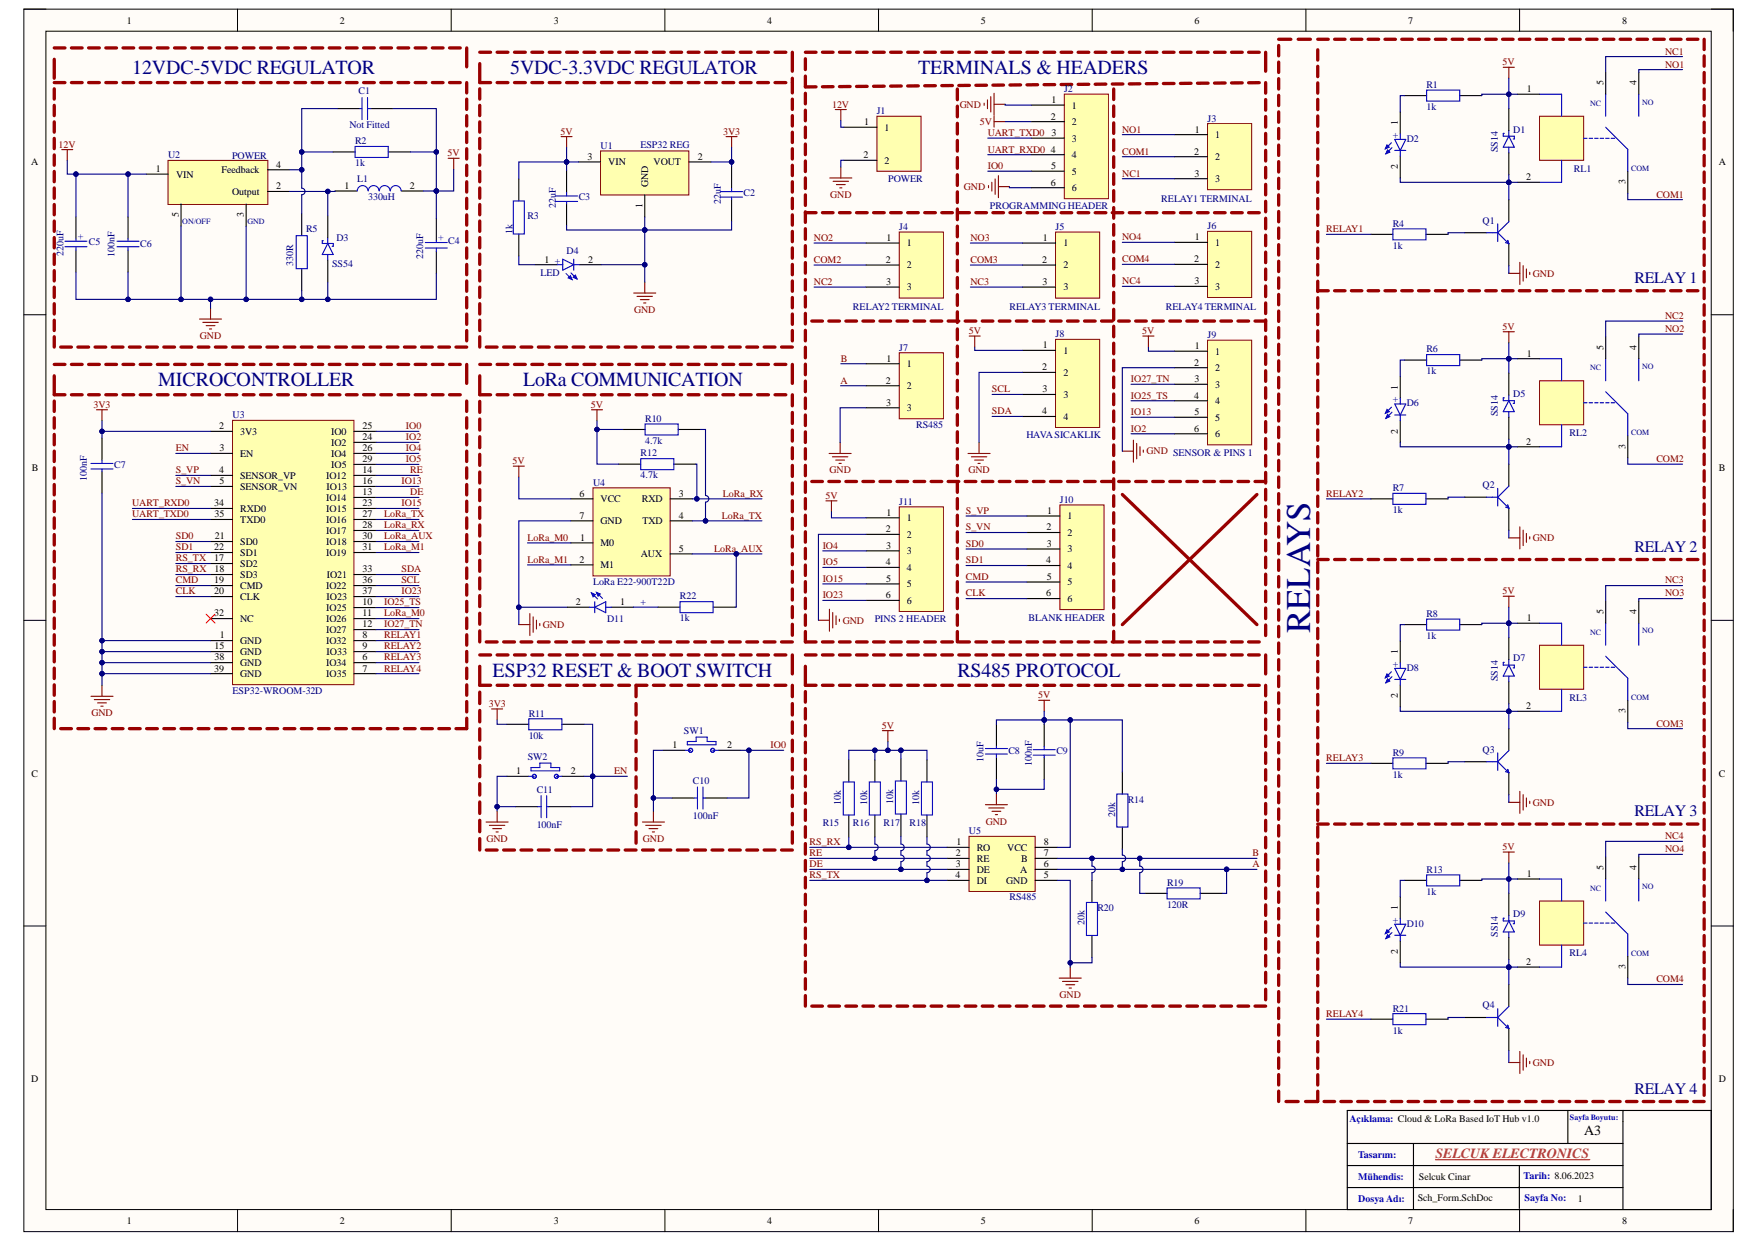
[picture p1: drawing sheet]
<svg xmlns="http://www.w3.org/2000/svg" width="297mm" height="210mm" viewBox="0 0 297 210" stroke-linecap="round" stroke-linejoin="round" font-family="sans-serif">
<defs><g id="words">
<text font-size="5.9" fill="#000080" x="221.3" y="106.9" transform="rotate(-90 221.3 106.9)">RELAYS</text>
<g font-size="3.4" fill="#000080">
<text x="22.3" y="12.5">12VDC-5VDC REGULATOR</text>
<text x="86.1" y="12.5">5VDC-3.3VDC REGULATOR</text>
<text x="155" y="12.5">TERMINALS &amp; HEADERS</text>
<text x="26.7" y="65.2">MICROCONTROLLER</text>
<text x="88.3" y="65.2">LoRa COMMUNICATION</text>
<text x="83.2" y="114.3">ESP32 RESET &amp; BOOT SWITCH</text>
<text x="161.7" y="114.3">RS485 PROTOCOL</text>
</g>
<g font-size="2.7" fill="#000080">
<text x="276" y="47.8">RELAY 1</text>
<text x="276" y="93.2">RELAY 2</text>
<text x="276" y="137.8">RELAY 3</text>
<text x="276" y="184.7">RELAY 4</text>
</g>
<text font-size="2.4" x="267.5" y="191.7">A3</text>
<text font-size="2.4" fill="#cc4125" x="242.4" y="195.6">SELCUK ELECTRONICS</text>
<g font-size="1.7">
<text x="21.4" y="4">1</text>
<text x="57.4" y="4">2</text>
<text x="93.5" y="4">3</text>
<text x="129.5" y="4">4</text>
<text x="165.7" y="4">5</text>
<text x="201.7" y="4">6</text>
<text x="237.8" y="4">7</text>
<text x="273.9" y="4">8</text>
<text x="177.6" y="17.4">1</text>
<text x="257.8" y="15.5">1</text>
<text x="270.8" y="14.4" transform="rotate(-90 270.8 14.4)">5</text>
<text x="276.4" y="14.4" transform="rotate(-90 276.4 14.4)">4</text>
<text x="145.9" y="21.1">1</text>
<text x="149.4" y="22">1</text>
<text x="177.5" y="20.2">2</text>
<text x="177.5" y="23">3</text>
<text x="181" y="18.3">1</text>
<text x="181" y="21.1">2</text>
<text x="181" y="23.9">3</text>
<text x="201.8" y="22.4">1</text>
<text x="205.2" y="23.3">1</text>
<text x="236.1" y="21.1" transform="rotate(-90 236.1 21.1)">1</text>
<text x="5.3" y="27.9">A</text>
<text x="26.3" y="29.1">1</text>
<text x="29.7" y="30">VIN</text>
<text x="37.4" y="29.2">Feedback</text>
<text x="46.6" y="28.3">4</text>
<text x="99.2" y="27">3</text>
<text x="102.7" y="27.9">VIN</text>
<text x="110.4" y="27.9">VOUT</text>
<text x="117.8" y="27">2</text>
<text x="145.8" y="26.7">2</text>
<text x="149.4" y="27.6">2</text>
<text x="177.5" y="25.8">4</text>
<text x="177.5" y="28.6">5</text>
<text x="181" y="26.7">4</text>
<text x="181" y="29.5">5</text>
<text x="201.6" y="26.1">2</text>
<text x="201.7" y="29.8">3</text>
<text x="205.2" y="27">2</text>
<text x="236.1" y="28.6" transform="rotate(-90 236.1 28.6)">2</text>
<text x="290.2" y="27.9">A</text>
<text x="39.2" y="32.9">Output</text>
<text x="46.6" y="32">2</text>
<text x="58.2" y="31.9">1</text>
<text x="69.2" y="31.9">2</text>
<text x="108.5" y="35.1" transform="rotate(-90 108.5 35.1)">1</text>
<text x="109.4" y="31.6" transform="rotate(-90 109.4 31.6)">GND</text>
<text x="177.5" y="31.3">6</text>
<text x="181" y="32.3">6</text>
<text x="205.2" y="30.7">3</text>
<text x="257.7" y="30.4">2</text>
<text x="274.5" y="31.1" transform="rotate(-90 274.5 31.1)">3</text>
<text x="30.2" y="36.7" transform="rotate(-90 30.2 36.7)">5</text>
<text x="41.2" y="36.7" transform="rotate(-90 41.2 36.7)">3</text>
<text x="149.7" y="40.7">1</text>
<text x="153.1" y="41.6">1</text>
<text x="176.1" y="40.7">1</text>
<text x="179.6" y="41.6">1</text>
<text x="201.8" y="40.5">1</text>
<text x="205.2" y="41.5">1</text>
<text x="91.9" y="44.3">1 +</text>
<text x="99.3" y="44.3">2</text>
<text x="149.6" y="44.4">2</text>
<text x="153.1" y="45.3">2</text>
<text x="176" y="44.4">2</text>
<text x="179.6" y="45.3">2</text>
<text x="201.6" y="44.3">2</text>
<text x="205.2" y="45.2">2</text>
<text x="149.7" y="48.1">3</text>
<text x="153.1" y="49">3</text>
<text x="176.1" y="48.1">3</text>
<text x="179.6" y="49">3</text>
<text x="201.7" y="48">3</text>
<text x="205.2" y="48.9">3</text>
<text x="176.1" y="58.8">1</text>
<text x="179.6" y="59.7">1</text>
<text x="201.8" y="59">1</text>
<text x="205.2" y="59.9">1</text>
<text x="270.8" y="59.1" transform="rotate(-90 270.8 59.1)">5</text>
<text x="276.4" y="59.1" transform="rotate(-90 276.4 59.1)">4</text>
<text x="149.6" y="64.8">2</text>
<text x="149.7" y="61.1">1</text>
<text x="153.1" y="62">1</text>
<text x="153.1" y="65.7">2</text>
<text x="176" y="62.5">2</text>
<text x="179.6" y="63.5">2</text>
<text x="201.6" y="61.7">2</text>
<text x="201.7" y="64.5">3</text>
<text x="205.2" y="62.7">2</text>
<text x="205.2" y="65.5">3</text>
<text x="236.1" y="65.8" transform="rotate(-90 236.1 65.8)">1</text>
<text x="257.8" y="60.2">1</text>
<text x="149.7" y="68.5">3</text>
<text x="153.1" y="69.4">3</text>
<text x="176" y="70">4</text>
<text x="176.1" y="66.3">3</text>
<text x="179.6" y="67.2">3</text>
<text x="179.6" y="70.9">4</text>
<text x="201.6" y="67.3">4</text>
<text x="201.7" y="70.1">5</text>
<text x="205.2" y="68.2">4</text>
<text x="205.2" y="71">5</text>
<text x="37" y="72.5">2</text>
<text x="37.1" y="76.2">3</text>
<text x="40.6" y="73.4">3V3</text>
<text x="40.6" y="77.1">EN</text>
<text x="55.9" y="75.3">IO2</text>
<text x="55.9" y="73.4">IO0</text>
<text x="55.9" y="77.1">IO4</text>
<text x="61.2" y="74.3">24</text>
<text x="61.2" y="72.5">25</text>
<text x="61.2" y="76.2">26</text>
<text x="201.6" y="72.9">6</text>
<text x="205.2" y="73.8">6</text>
<text x="236.1" y="73.3" transform="rotate(-90 236.1 73.3)">2</text>
<text x="257.7" y="75.1">2</text>
<text x="274.5" y="75.8" transform="rotate(-90 274.5 75.8)">3</text>
<text x="5.4" y="79.5">B</text>
<text x="37" y="79.9">4</text>
<text x="37" y="81.8">5</text>
<text x="40.6" y="80.8">SENSOR_VP</text>
<text x="40.6" y="82.7">SENSOR_VN</text>
<text x="55.1" y="80.8">IO12</text>
<text x="55.1" y="82.7">IO13</text>
<text x="56" y="79">IO5</text>
<text x="61.2" y="83.7">13</text>
<text x="61.2" y="79.9">14</text>
<text x="61.2" y="81.8">16</text>
<text x="61.2" y="78">29</text>
<text x="97.9" y="83.9">6</text>
<text x="114.7" y="83.9">3</text>
<text x="290.3" y="79.5">B</text>
<text x="36.2" y="85.5">34</text>
<text x="36.2" y="87.4">35</text>
<text x="40.6" y="86.5">RXD0</text>
<text x="40.6" y="88.3">TXD0</text>
<text x="55.1" y="84.6">IO14</text>
<text x="55.1" y="88.3">IO16</text>
<text x="55.1" y="86.5">IO15</text>
<text x="61.2" y="85.5">23</text>
<text x="61.2" y="87.4">27</text>
<text x="61.2" y="89.2">28</text>
<text x="97.9" y="87.6">7</text>
<text x="101.4" y="84.8">VCC</text>
<text x="101.4" y="88.5">GND</text>
<text x="108.4" y="84.8">RXD</text>
<text x="108.5" y="88.5">TXD</text>
<text x="114.7" y="87.6">4</text>
<text x="149.6" y="89.9">2</text>
<text x="149.7" y="87.1">1</text>
<text x="153.1" y="88">1</text>
<text x="176.7" y="89.6">2</text>
<text x="176.9" y="86.8">1</text>
<text x="180.3" y="87.7">1</text>
<text x="36.2" y="94.8">17</text>
<text x="36.2" y="93">22</text>
<text x="36.3" y="91.1">21</text>
<text x="40.6" y="95.7">SD2</text>
<text x="40.6" y="92">SD0</text>
<text x="40.6" y="93.9">SD1</text>
<text x="55.1" y="90.2">IO17</text>
<text x="55.1" y="93.9">IO19</text>
<text x="55.1" y="92">IO18</text>
<text x="61.2" y="91.1">30</text>
<text x="61.2" y="93">31</text>
<text x="97.9" y="95">2</text>
<text x="98" y="91.3">1</text>
<text x="101.4" y="92.2">M0</text>
<text x="101.4" y="96">M1</text>
<text x="108.2" y="94.1">AUX</text>
<text x="114.7" y="93.2">5</text>
<text x="149.6" y="95.4">4</text>
<text x="149.7" y="92.7">3</text>
<text x="153.1" y="90.8">2</text>
<text x="153.1" y="93.6">3</text>
<text x="176.7" y="95.2">4</text>
<text x="176.8" y="92.4">3</text>
<text x="180.3" y="90.5">2</text>
<text x="180.3" y="93.3">3</text>
<text x="36.2" y="98.5">19</text>
<text x="36.2" y="100.4">20</text>
<text x="36.2" y="96.7">18</text>
<text x="40.6" y="97.6">SD3</text>
<text x="40.6" y="99.5">CMD</text>
<text x="40.6" y="101.3">CLK</text>
<text x="55.1" y="99.5">IO22</text>
<text x="55.1" y="101.3">IO23</text>
<text x="55.2" y="97.6">IO21</text>
<text x="61.2" y="96.7">33</text>
<text x="61.2" y="98.5">36</text>
<text x="61.2" y="100.4">37</text>
<text x="149.6" y="101">6</text>
<text x="149.6" y="98.2">5</text>
<text x="153.1" y="96.4">4</text>
<text x="153.1" y="99.2">5</text>
<text x="153.1" y="102">6</text>
<text x="176.7" y="100.7">6</text>
<text x="176.8" y="97.9">5</text>
<text x="180.3" y="96.1">4</text>
<text x="180.3" y="98.9">5</text>
<text x="180.3" y="101.7">6</text>
<text x="36.2" y="104.1">32</text>
<text x="37.1" y="107.8">1</text>
<text x="40.6" y="105">NC</text>
<text x="55.1" y="105">IO26</text>
<text x="55.1" y="106.9">IO27</text>
<text x="55.1" y="103.2">IO25</text>
<text x="61.2" y="107.8">8</text>
<text x="61.2" y="102.2">10</text>
<text x="61.2" y="104.1">11</text>
<text x="61.2" y="106">12</text>
<text x="97.2" y="102.2">2</text>
<text x="104.7" y="102.2">1</text>
<text x="257.8" y="104.9">1</text>
<text x="270.8" y="103.8" transform="rotate(-90 270.8 103.8)">5</text>
<text x="276.4" y="103.8" transform="rotate(-90 276.4 103.8)">4</text>
<text x="36.2" y="113.4">39</text>
<text x="36.2" y="109.7">15</text>
<text x="36.2" y="111.5">38</text>
<text x="40.6" y="108.7">GND</text>
<text x="40.6" y="110.6">GND</text>
<text x="40.6" y="112.5">GND</text>
<text x="55.1" y="112.5">IO34</text>
<text x="55.1" y="108.7">IO32</text>
<text x="55.1" y="110.6">IO33</text>
<text x="61.2" y="111.5">6</text>
<text x="61.2" y="113.4">7</text>
<text x="61.2" y="109.7">9</text>
<text x="236.1" y="110.4" transform="rotate(-90 236.1 110.4)">1</text>
<text x="40.6" y="114.3">GND</text>
<text x="55.1" y="114.3">IO35</text>
<text x="236.1" y="117.9" transform="rotate(-90 236.1 117.9)">2</text>
<text x="257.7" y="119.8">2</text>
<text x="274.5" y="120.4" transform="rotate(-90 274.5 120.4)">3</text>
<text x="5.3" y="131.1">C</text>
<text x="87.2" y="130.8">1</text>
<text x="96.4" y="130.8">2</text>
<text x="113.6" y="126.4">1</text>
<text x="122.8" y="126.4">2</text>
<text x="290.3" y="131.1">C</text>
<text x="161.5" y="142.7">1</text>
<text x="164.9" y="143.7">RO</text>
<text x="170.1" y="143.7">VCC</text>
<text x="176.3" y="142.7">8</text>
<text x="161.3" y="148.3">4</text>
<text x="161.4" y="144.6">2</text>
<text x="161.4" y="146.5">3</text>
<text x="164.9" y="145.5">RE</text>
<text x="164.9" y="147.4">DE</text>
<text x="164.9" y="149.2">DI</text>
<text x="169.9" y="149.2">GND</text>
<text x="172.3" y="147.4">A</text>
<text x="172.5" y="145.5">B</text>
<text x="176.3" y="144.6">7</text>
<text x="176.3" y="146.5">6</text>
<text x="176.3" y="148.3">5</text>
<text x="257.8" y="148.1">1</text>
<text x="270.8" y="146.9" transform="rotate(-90 270.8 146.9)">5</text>
<text x="276.4" y="146.9" transform="rotate(-90 276.4 146.9)">4</text>
<text x="236.1" y="153.6" transform="rotate(-90 236.1 153.6)">1</text>
<text x="236.1" y="161.1" transform="rotate(-90 236.1 161.1)">2</text>
<text x="257.7" y="163">2</text>
<text x="274.5" y="163.7" transform="rotate(-90 274.5 163.7)">3</text>
<text x="5.3" y="182.7">D</text>
<text x="290.2" y="182.7">D</text>
<text x="239.4" y="202.8">Sch_Form.SchDoc</text>
<text x="239.6" y="199.3">Selcuk Cinar</text>
<text x="266.4" y="203">1</text>
<text x="21.4" y="206.7">1</text>
<text x="57.4" y="206.7">2</text>
<text x="93.5" y="206.7">3</text>
<text x="129.5" y="206.7">4</text>
<text x="165.7" y="206.7">5</text>
<text x="201.7" y="206.7">6</text>
<text x="237.8" y="206.7">7</text>
<text x="273.9" y="206.7">8</text>
</g>
<g font-size="1.7" fill="#800000">
<text x="253.7" y="11">5V</text>
<text x="281.2" y="9.2">NC1</text>
<text x="281.2" y="11.4">NO1</text>
<text x="94.6" y="22.7">5V</text>
<text x="122.1" y="22.7">3V3</text>
<text x="140.5" y="18.2">12V</text>
<text x="162.1" y="18.2">GND</text>
<text x="165.4" y="21.1">5V</text>
<text x="166.8" y="23">UART_TXD0</text>
<text x="189.5" y="22.4">NO1</text>
<text x="9.9" y="24.9">12V</text>
<text x="75.6" y="26.4">5V</text>
<text x="166.8" y="28.6">IO0</text>
<text x="166.8" y="25.8">UART_RXD0</text>
<text x="189.5" y="26.1">COM1</text>
<text x="189.5" y="29.8">NC1</text>
<text x="140.2" y="33.4">GND</text>
<text x="162.8" y="32.1">GND</text>
<text x="279.7" y="33.4">COM1</text>
<text x="137.4" y="40.7">NO2</text>
<text x="163.9" y="40.7">NO3</text>
<text x="189.5" y="40.5">NO4</text>
<text x="224" y="39.2">RELAY1</text>
<text x="137.4" y="44.4">COM2</text>
<text x="163.9" y="44.4">COM3</text>
<text x="189.5" y="44.3">COM4</text>
<text x="258.9" y="46.8">GND</text>
<text x="107.1" y="52.8">GND</text>
<text x="137.4" y="48.1">NC2</text>
<text x="163.9" y="48.1">NC3</text>
<text x="189.5" y="48">NC4</text>
<text x="281.2" y="53.8">NC2</text>
<text x="33.7" y="57.2">GND</text>
<text x="163.6" y="56.4">5V</text>
<text x="192.9" y="56.4">5V</text>
<text x="253.7" y="55.7">5V</text>
<text x="281.2" y="56">NO2</text>
<text x="141.9" y="64.8">A</text>
<text x="142" y="61.1">B</text>
<text x="191" y="64.5">IO27_TN</text>
<text x="15.8" y="68.8">3V3</text>
<text x="99.8" y="68.8">5V</text>
<text x="167.5" y="66.3">SCL</text>
<text x="167.5" y="70">SDA</text>
<text x="191" y="67.3">IO25_TS</text>
<text x="191" y="70.1">IO13</text>
<text x="29.7" y="76.2">EN</text>
<text x="68.6" y="72.5">IO0</text>
<text x="68.6" y="74.3">IO2</text>
<text x="68.6" y="76.2">IO4</text>
<text x="191" y="72.9">IO2</text>
<text x="193.6" y="76.7">GND SENSOR &amp; PINS 1</text>
<text x="29.7" y="79.9">S_VP</text>
<text x="29.7" y="81.8">S_VN</text>
<text x="67.8" y="81.8">IO13</text>
<text x="68.6" y="78">IO5</text>
<text x="69.3" y="83.7">DE</text>
<text x="69.3" y="79.9">RE</text>
<text x="86.6" y="78.3">5V</text>
<text x="122.1" y="83.9">LoRa_RX</text>
<text x="140.1" y="79.9">GND</text>
<text x="163.5" y="79.9">GND</text>
<text x="224" y="83.9">RELAY2</text>
<text x="279.7" y="78">COM2</text>
<text x="22.3" y="85.5">UART_RXD0</text>
<text x="22.3" y="87.4">UART_TXD0</text>
<text x="64.9" y="89.2">LoRa_RX</text>
<text x="64.9" y="87.4">LoRa_TX</text>
<text x="67.8" y="85.5">IO15</text>
<text x="121.9" y="87.6">LoRa_TX</text>
<text x="139.4" y="84.2">5V</text>
<text x="163.1" y="86.8">S_VP</text>
<text x="163.1" y="89.6">S_VN</text>
<text x="29.7" y="94.8">RS_TX</text>
<text x="29.7" y="91.1">SD0</text>
<text x="29.7" y="93">SD1</text>
<text x="64.9" y="93">LoRa_M1</text>
<text x="64.9" y="91.1">LoRa_AUX</text>
<text x="89.1" y="95">LoRa_M1</text>
<text x="89.1" y="91.3">LoRa_M0</text>
<text x="120.6" y="93.2">LoRa_AUX</text>
<text x="138.9" y="92.7">IO4</text>
<text x="138.9" y="95.4">IO5</text>
<text x="163.1" y="92.4">SD0</text>
<text x="163.1" y="95.2">SD1</text>
<text x="258.9" y="91.4">GND</text>
<text x="29.7" y="96.7">RS_RX</text>
<text x="29.7" y="98.5">CMD</text>
<text x="29.7" y="100.4">CLK</text>
<text x="67.8" y="96.7">SDA</text>
<text x="67.8" y="98.5">SCL</text>
<text x="67.8" y="100.4">IO23</text>
<text x="138.9" y="98.2">IO15</text>
<text x="138.9" y="101">IO23</text>
<text x="163.1" y="97.9">CMD</text>
<text x="163.1" y="100.7">CLK</text>
<text x="253.7" y="100.3">5V</text>
<text x="281.2" y="98.5">NC3</text>
<text x="281.2" y="100.7">NO3</text>
<text x="64.9" y="107.8">RELAY1</text>
<text x="64.9" y="104.1">LoRa_M0</text>
<text x="64.9" y="106">IO27_TN</text>
<text x="64.9" y="102.2">IO25_TS</text>
<text x="91.7" y="106">GND</text>
<text x="142.3" y="105.3">GND</text>
<text x="64.9" y="109.7">RELAY2</text>
<text x="64.9" y="111.5">RELAY3</text>
<text x="64.9" y="113.4">RELAY4</text>
<text x="82.6" y="119.3">3V3</text>
<text x="175.3" y="117.9">5V</text>
<text x="15.4" y="121">GND</text>
<text x="148.9" y="123">5V</text>
<text x="279.7" y="122.7">COM3</text>
<text x="103.7" y="130.8">EN</text>
<text x="130.1" y="126.4">IO0</text>
<text x="224" y="128.6">RELAY3</text>
<text x="258.9" y="136.1">GND</text>
<text x="82.1" y="142.2">GND</text>
<text x="108.6" y="142.2">GND</text>
<text x="136.7" y="142.7">RS_RX</text>
<text x="166.5" y="139.2">GND</text>
<text x="253.7" y="143.5">5V</text>
<text x="281.2" y="141.7">NC4</text>
<text x="281.2" y="143.9">NO4</text>
<text x="136.7" y="144.6">RE</text>
<text x="136.7" y="146.5">DE</text>
<text x="136.7" y="148.3">RS_TX</text>
<text x="211.5" y="144.6">B</text>
<text x="211.5" y="146.5">A</text>
<text x="279.7" y="165.9">COM4</text>
<text x="178.9" y="168.5">GND</text>
<text x="224" y="171.8">RELAY4</text>
<text x="258.9" y="180">GND</text>
</g>
<g font-size="1.7" fill="#000080">
<text x="60.6" y="15.9">C1</text>
<text x="179.7" y="15.5">J2</text>
<text x="240.9" y="14.9">R1</text>
<text x="59" y="21.6">Not Fitted</text>
<text x="148.1" y="19.3">J1</text>
<text x="203.9" y="20.5">J3</text>
<text x="235.2" y="23.3">+</text>
<text x="237.5" y="23.9">D2</text>
<text x="240.9" y="18.6">1k</text>
<text x="255.5" y="22.4">D1</text>
<text x="28.4" y="26.7">U2</text>
<text x="39.2" y="26.8">POWER</text>
<text x="60" y="24.4">R2</text>
<text x="60" y="28.1">1k</text>
<text x="101.4" y="25.1">U1</text>
<text x="108.1" y="25">ESP32 REG</text>
<text x="252.9" y="25.7" transform="rotate(-90 252.9 25.7)">SS14</text>
<text x="265.8" y="29">RL1</text>
<text x="60.3" y="30.7">L1</text>
<text x="62.2" y="33.7">330uH</text>
<text x="93.8" y="35.2" transform="rotate(-90 93.8 35.2)">22u</text>
<text x="93.8" y="32.6" transform="rotate(-90 93.8 32.6)">F</text>
<text x="97.7" y="33.8">C3</text>
<text x="121.7" y="34.5" transform="rotate(-90 121.7 34.5)">22u</text>
<text x="121.7" y="31.9" transform="rotate(-90 121.7 31.9)">F</text>
<text x="125.6" y="33.1">C2</text>
<text x="150" y="30.7">POWER</text>
<text x="167.2" y="35.2">PROGRAMMING HEADER</text>
<text x="196.1" y="34.1">RELAY1 TERMINAL</text>
<text x="15" y="41.4">C5</text>
<text x="23.7" y="41.7">C6</text>
<text x="51.7" y="39.2">R5</text>
<text x="56.8" y="40.7">D3</text>
<text x="75.7" y="41.1">C4</text>
<text x="86.5" y="39.6" transform="rotate(-90 86.5 39.6)">1k</text>
<text x="89.1" y="37">R3</text>
<text x="151.9" y="38.8">J4</text>
<text x="178.3" y="38.8">J5</text>
<text x="203.9" y="38.7">J6</text>
<text x="235.2" y="38.3">R4</text>
<text x="250.4" y="37.8">Q1</text>
<text x="10.7" y="43.2" transform="rotate(-90 10.7 43.2)">220uF</text>
<text x="19.3" y="43.3" transform="rotate(-90 19.3 43.3)">100nF</text>
<text x="49.5" y="44.9" transform="rotate(-90 49.5 44.9)">330R</text>
<text x="56.1" y="45.1">SS54</text>
<text x="71.5" y="43.7" transform="rotate(-90 71.5 43.7)">220uF</text>
<text x="91.3" y="46.5">LED</text>
<text x="95.7" y="42.9">D4</text>
<text x="235.2" y="42">1k</text>
<text x="144" y="52.4">RELAY2 TERMINAL</text>
<text x="170.5" y="52.4">RELAY3 TERMINAL</text>
<text x="196.9" y="52.4">RELAY4 TERMINAL</text>
<text x="151.9" y="59.2">J7</text>
<text x="178.3" y="56.9">J8</text>
<text x="203.9" y="57.1">J9</text>
<text x="240.9" y="59.5">R6</text>
<text x="240.9" y="63.2">1k</text>
<text x="39.3" y="70.6">U3</text>
<text x="108.9" y="71.2">R10</text>
<text x="235.2" y="68">+</text>
<text x="237.5" y="68.6">D6</text>
<text x="252.9" y="70.3" transform="rotate(-90 252.9 70.3)">SS14</text>
<text x="255.5" y="67">D5</text>
<text x="108.2" y="77.1">R12</text>
<text x="108.9" y="75">4.7k</text>
<text x="154.7" y="72.3">RS485</text>
<text x="173.3" y="73.9">HAVASICAKLIK</text>
<text x="265" y="73.6">RL2</text>
<text x="14.7" y="81.3" transform="rotate(-90 14.7 81.3)">100nF</text>
<text x="19.3" y="79">C7</text>
<text x="100.1" y="82">U4</text>
<text x="108.2" y="80.8">4.7k</text>
<text x="235.2" y="82.9">R7</text>
<text x="250.4" y="82.4">Q2</text>
<text x="151.9" y="85.2">J11</text>
<text x="179" y="84.9">J10</text>
<text x="235.2" y="86.7">1k</text>
<text x="100.1" y="98.7">LoRa E22-900T22D</text>
<text x="114.8" y="101.2">R22</text>
<text x="102.6" y="105.1">D11</text>
<text x="108.1" y="102.2">+</text>
<text x="114.8" y="104.9">1k</text>
<text x="147.7" y="105.1">PINS 2 HEADER</text>
<text x="173.7" y="104.9">BLANK HEADER</text>
<text x="240.9" y="104.2">R8</text>
<text x="240.9" y="107.9">1k</text>
<text x="235.2" y="112.6">+</text>
<text x="237.5" y="113.3">D8</text>
<text x="255.5" y="111.7">D7</text>
<text x="39.3" y="117.1">ESP32-WROOM-32D</text>
<text x="252.9" y="115" transform="rotate(-90 252.9 115)">SS14</text>
<text x="265" y="118.3">RL3</text>
<text x="89.3" y="121">R11</text>
<text x="89.3" y="124.8">10k</text>
<text x="115.5" y="123.9">SW1</text>
<text x="89.1" y="128.3">SW2</text>
<text x="166.1" y="128.7" transform="rotate(-90 166.1 128.7)">10uF</text>
<text x="170.3" y="127.3">C8</text>
<text x="174.2" y="129.3" transform="rotate(-90 174.2 129.3)">100nF</text>
<text x="178.4" y="127.3">C9</text>
<text x="235.2" y="127.6">R9</text>
<text x="235.2" y="131.3">1k</text>
<text x="250.4" y="127.1">Q3</text>
<text x="90.6" y="133.8">C11</text>
<text x="117" y="132.4">C10</text>
<text x="142" y="135.9" transform="rotate(-90 142 135.9)">10k</text>
<text x="146.4" y="135.9" transform="rotate(-90 146.4 135.9)">10k</text>
<text x="150.8" y="135.7" transform="rotate(-90 150.8 135.7)">10k</text>
<text x="155.2" y="135.9" transform="rotate(-90 155.2 135.9)">10k</text>
<text x="188.3" y="138" transform="rotate(-90 188.3 138)">20k</text>
<text x="190.4" y="135.6">R14</text>
<text x="90.6" y="139.7">100nF</text>
<text x="117" y="138.3">100nF</text>
<text x="138.9" y="139.5">R15</text>
<text x="144" y="139.5">R16</text>
<text x="149.2" y="139.5">R17</text>
<text x="153.6" y="139.5">R18</text>
<text x="163.6" y="140.9">U5</text>
<text x="197.1" y="149.6">R19</text>
<text x="240.9" y="147.4">R13</text>
<text x="170.5" y="152">RS485</text>
<text x="185.3" y="153.9">R20</text>
<text x="197.1" y="153.3">120R</text>
<text x="235.2" y="155.8">+</text>
<text x="240.9" y="151.1">1k</text>
<text x="255.5" y="154.9">D9</text>
<text x="183.2" y="156.3" transform="rotate(-90 183.2 156.3)">20k</text>
<text x="237.5" y="156.5">D10</text>
<text x="252.9" y="158.2" transform="rotate(-90 252.9 158.2)">SS14</text>
<text x="265" y="161.5">RL4</text>
<text x="235.2" y="170.8">R21</text>
<text x="250.4" y="170.3">Q4</text>
<text x="235.2" y="174.5">1k</text>
</g>
<g font-size="1.7" fill="#00f">
<text x="13.2" y="39.4" transform="rotate(90 13.2 39.4)">+</text>
<text x="74.1" y="39.7" transform="rotate(90 74.1 39.7)">+</text>
<text x="227.9" y="189.4">Açıklama: Cloud &amp; LoRa Based IoT Hub v1.0</text>
<text x="229.3" y="195.5">Tasarım:</text>
<text x="229.3" y="199.3">Mühendis:</text>
<text x="229.3" y="203">Dosya Adı:</text>
<text x="257.3" y="199.1">Tarih: 8.06.2023</text>
<text x="257.5" y="202.8">Sayfa No:</text>
</g>
<g font-size="1.4" fill="#000080">
<text x="268.5" y="17.9">NC</text>
<text x="277.3" y="17.7">NO</text>
<text x="275.4" y="28.8">COM</text>
<text x="30.8" y="37.8">ON/OFF</text>
<text x="41.8" y="37.8">GND</text>
<text x="268.5" y="62.5">NC</text>
<text x="277.3" y="62.3">NO</text>
<text x="275.4" y="73.5">COM</text>
<text x="268.5" y="107.2">NC</text>
<text x="277.3" y="107">NO</text>
<text x="275.4" y="118.2">COM</text>
<text x="268.5" y="150.4">NC</text>
<text x="277.3" y="150.2">NO</text>
<text x="275.4" y="161.4">COM</text>
</g>
<text font-size="1.4" fill="#00f" x="265.1" y="189.1">Sayfa Boyutu:</text>
</g></defs>
<path d="M4 1.5h288.7v206.5h-288.7z" fill-rule="evenodd" fill="#fffcf8"/>
<path d="M4 1.5h288.7v206.5h-288.7z" fill="none" stroke="#000" stroke-width=".17"/>
<path d="M7.7 5.3h281.3v199h-281.3z" fill-rule="evenodd" fill="#fffcf8"/>
<g fill="none" stroke="#000" stroke-width=".17">
<path d="M4 1.5h3.7M7.7 5.3h281.3v199h-281.3zM40.1 1.5v3.8M76.2 1.5v3.8M112.3 1.5v3.8M148.4 1.5v3.8M184.4 1.5v3.8M220.5 1.5v3.8M256.6 1.5v3.8M289 1.5h3.7v3.8M4 53.2h3.7M289 53.2h3.7"/>
<path d="M4 104.8h3.7M289 104.8h3.7M4 156.4h3.7M289 156.4h3.7M40.1 204.3v3.7M76.2 204.3v3.7M112.3 204.3v3.7M148.4 204.3v3.7M184.4 204.3v3.7M220.5 204.3v3.7M256.6 204.3v3.7M292.7 204.3v3.7"/>
</g>
<path d="M227.5 193.1h46.6M227.5 196.8h46.6M227.5 187.5h61.5v16.8h-61.5zM238.7 193.1v11.2M256.6 196.8v7.3M264.8 187.5v5.6M274.1 187.5v16.8M227.5 200.5h46.6" fill="none" stroke="#000" stroke-width=".19"/>
<path d="M242.4 195.8h26.1" fill="none" stroke="#cc4125" stroke-width=".21"/>
<path d="M141.1 18.5h1.8M142 18.5v1.9" fill="none" stroke="#800000" stroke-width=".19"/>
<path d="M148.1 19.6h7.4v9.3h-7.4z" fill-rule="evenodd" fill="#ffffb0"/>
<path d="M148.1 19.6h7.4v9.3h-7.4z" fill="none" stroke="#800000" stroke-width=".17"/>
<path d="M12.8 36.6v3.8M21.6 36.6v3.8M50.9 36.1v3.7M55.4 36.5v3.7M73.7 36.9v3.7M142.5 21.5h5.6M142.5 27.1h5.6M12.8 42.2v3.7M21.6 42.2v3.7M50.9 45.4v3.7M55.4 43.9v3.7M73.7 42.4v3.8" fill="none" stroke="#000" stroke-width=".19"/>
<path d="M10.4 25.3h1.9M11.4 25.3v1.8M140.1 30.1h3.7M140.7 30.6h2.6M141.2 31.2h1.5M141.8 31.7h.4M142 28.2v1.9" fill="none" stroke="#800000" stroke-width=".19"/>
<g fill="none" stroke="#00f" stroke-width=".19">
<path d="M50 39.8h1.9v5.6h-1.9zM11 40.7h3.7M11 41.7h3.7M12.8 40.4v.3M12.8 41.7v.5M19.8 40.7h3.7M19.8 41.7h3.7M21.6 40.4v.3M21.6 41.7v.5M54.6 40.7h-.2v.4h1.9v.5h-.2M55.4 41.1l.9 1.9h-1.9zM55.4 40.2v.9"/>
<path d="M55.4 43v.9M71.8 41h3.7M71.8 41.9h3.7M73.7 40.6v.4M73.7 41.9v.5"/>
</g>
<path d="M28.4 27.1h16.8v7.4h-16.8z" fill-rule="evenodd" fill="#ffffb0"/>
<path d="M28.4 27.1h16.8v7.4h-16.8z" fill="none" stroke="#800000" stroke-width=".17"/>
<path d="M57 18.3h3.8M62.6 18.3h3.7M24.7 29.4h3.7M30.6 34.5v3.7M41.6 34.5v3.7M45.2 32.3h3.7M45.2 28.7h3.7M56.2 25.7h3.8M56.6 32.3h3.7M65.6 25.7h3.7M67.8 32.3h3.7" fill="none" stroke="#000" stroke-width=".19"/>
<path d="M60.8 18.3h.3M61.1 16.5v3.7M62.1 16.5v3.7M62.1 18.3h.5M60 24.7h5.6v1.9h-5.6zM62.1 32.2a.91 .91 0 0 0-.9-.9 .91 .91 0 0 0-.9 .9M64 32.2a.91 .91 0 0 0-.9-.9 .91 .91 0 0 0-.9 .9M65.9 32.2a.91 .91 0 0 0-1-.9 .91 .91 0 0 0-.9 .9M67.7 32.2a.91 .91 0 0 0-.9-.9 .91 .91 0 0 0-.9 .9" fill="none" stroke="#00f" stroke-width=".19"/>
<path d="M75.7 26.7h1.8M76.6 26.7v1.9M33.7 53.9h3.7M34.3 54.4h2.6M34.8 55h1.5M35.4 55.6h.3M35.6 52v1.9" fill="none" stroke="#800000" stroke-width=".19"/>
<g fill="none" stroke="#980000" stroke-width=".56">
<path d="M9.2 10v3.2M9.2 15v1.7M9.2 17.8v1.7M9.2 13.9h1.8M9.2 8.1h1.8M12.1 13.9h1.8M12.1 8.1h1.8M15 13.9h1.8M15 8.1h1.8M17.9 13.9h1.8M17.9 8.1h1.8M20.8 13.9h1.8"/>
<path d="M20.8 8.1h1.8M23.7 13.9h1.8M23.7 8.1h1.8M26.6 13.9h1.8M26.6 8.1h1.8M29.5 13.9h1.8M29.5 8.1h1.8M32.4 13.9h1.8M32.4 8.1h1.8M35.3 13.9h1.8M35.3 8.1h1.8M38.2 13.9h1.8"/>
<path d="M38.2 8.1h1.8M41.1 13.9h1.8M41.1 8.1h1.8M44 13.9h1.8M44 8.1h1.8M46.9 13.9h1.8M46.9 8.1h1.8M49.8 13.9h1.8M49.8 8.1h1.8M52.7 13.9h1.8M52.7 8.1h1.8M55.6 13.9h1.8"/>
<path d="M55.6 8.1h1.8M58.5 13.9h1.8M58.5 8.1h1.8M61.4 13.9h1.8M61.4 8.1h1.8M64.3 13.9h1.8M64.3 8.1h1.8M67.2 13.9h1.8M67.2 8.1h1.8M70.1 13.9h1.8M70.1 8.1h1.8M73 13.9h1.8"/>
<path d="M73 8.1h1.8M75.9 13.9h1.8M75.9 8.1h1.8M78.8 8.1v3.2M78.8 13.9v1.8M78.8 16.7v1.8M78.8 19.5v1.8M9.2 20.6v1.7M9.2 23.4v1.7M9.2 26.2v1.7M9.2 28.9v1.8M9.2 31.7v1.8"/>
<path d="M9.2 34.5v1.8M9.2 37.3v1.8M78.8 22.3v1.8M78.8 25.1v1.8M78.8 27.9v1.7M78.8 30.7v1.7M78.8 33.5v1.7M78.8 36.3v1.7M78.8 39.1v1.7M9.2 40.1v1.8M9.2 42.9v1.8M9.2 45.7v1.7"/>
<path d="M9.2 48.5v1.7M9.2 51.3v1.7M9.2 54.1v1.7M9.2 56.9v1.7M10.2 58.6h1.9M13.1 58.6h1.9M16 58.6h1.9M19 58.6h1.8M21.9 58.6h1.8M24.8 58.6h1.8M27.7 58.6h1.8M30.6 58.6h1.8"/>
<path d="M33.5 58.6h1.8M36.4 58.6h1.8M39.3 58.6h1.8M42.2 58.6h1.8M45.1 58.6h1.8M48 58.6h1.8M50.9 58.6h1.8M53.8 58.6h1.8M56.7 58.6h1.8M59.6 58.6h1.8M62.5 58.6h1.8M65.4 58.6h1.8"/>
<path d="M68.3 58.6h1.8M71.2 58.6h1.8M74.1 58.6h1.8M77 58.6h1.8M78.8 41.9v1.7M78.8 44.7v1.7M78.8 47.4v1.8M78.8 50.2v1.8M78.8 53v1.8M78.8 55.8v1.8"/>
</g>
<path d="M39.3 71h20.5v44.6h-20.5z" fill-rule="evenodd" fill="#ffffb0"/>
<path d="M39.3 71h20.5v44.6h-20.5z" fill="none" stroke="#800000" stroke-width=".17"/>
<g fill="none" stroke="#000" stroke-width=".19">
<path d="M35.6 72.8h3.7M35.6 76.6h3.7M59.8 72.8h3.7M59.8 76.6h3.7M59.8 74.7h3.7M59.8 78.4h3.7M35.6 80.3h3.7M35.6 82.1h3.7M35.6 85.9h3.7M35.6 95.2h3.7M35.6 97h3.7M35.6 98.9h3.7"/>
<path d="M35.6 91.4h3.7M35.6 93.3h3.7M35.6 87.7h3.7M59.8 80.3h3.7M59.8 82.1h3.7M59.8 84h3.7M59.8 85.9h3.7M59.8 97h3.7M59.8 98.9h3.7M59.8 91.4h3.7M59.8 93.3h3.7M59.8 87.7h3.7"/>
<path d="M59.8 89.6h3.7M35.6 108.2h3.7M35.6 111.9h3.7M35.6 113.8h3.7M35.6 110h3.7M35.6 104.5h3.7M35.6 100.7h3.7M59.8 108.2h3.7M59.8 111.9h3.7M59.8 113.8h3.7M59.8 110h3.7M59.8 102.6h3.7"/>
<path d="M59.8 104.5h3.7M59.8 106.3h3.7M59.8 100.7h3.7"/>
</g>
<path d="M101.4 25.5h14.9v7.4h-14.9z" fill-rule="evenodd" fill="#ffffb0"/>
<path d="M101.4 25.5h14.9v7.4h-14.9z" fill="none" stroke="#800000" stroke-width=".17"/>
<g fill="none" stroke="#000" stroke-width=".19">
<path d="M87.6 30.2v3.7M87.6 39.5v3.7M95.7 28.8v3.7M95.7 34.4v3.7M97.7 27.3h3.7M108.9 32.9v3.7M116.3 27.3h3.7M123.5 28.1v3.7M123.5 33.7v3.7M17.2 74v3.7M17.2 79.6v3.7M85.6 122.3h3.7"/>
<path d="M87.1 136.2h3.7M92.7 136.2h3.7M94.9 122.3h3.7M113.5 134.8h3.7M119.1 134.8h3.7"/>
</g>
<g fill="none" stroke="#800000" stroke-width=".19">
<path d="M94.7 23.1h1.9M95.7 23.1v1.8M122.6 23.1h1.9M123.5 23.1v1.8M107 49.5h3.7M107.6 50h2.6M108.1 50.6h1.5M108.7 51.2h.4M108.9 47.6v1.9M16.3 69.2h1.9M17.2 69.2v1.9M15.4 117.6h3.7"/>
<path d="M15.9 118.1h2.6M16.5 118.7h1.5M17 119.3h.4M17.2 115.7v1.9M83 119.7h1.9M83.9 119.7v1.9M82.1 138.8h3.7M82.6 139.4h2.6M83.2 139.9h1.5M83.9 137v1.8M108.5 138.8h3.7M109 139.4h2.6"/>
<path d="M109.6 139.9h1.5M110.3 137v1.8M83.8 140.5h.3M110.2 140.5h.3"/>
</g>
<g fill="none" stroke="#00f" stroke-width=".19">
<path d="M86.7 33.9h1.8v5.6h-1.8zM93.8 34h3.7M93.8 33.1h3.7M95.7 32.5v.6M95.7 34v.4M121.7 33.3h3.7M121.7 32.4h3.7M123.5 31.8v.6M123.5 33.3v.4M15.4 79.2h3.7M15.4 78.3h3.7M17.2 77.7v.6"/>
<path d="M17.2 79.2v.4M89.3 121.4h5.6v1.8h-5.6zM90.8 136.2h.6M91.4 134.4v3.7M92.3 134.4v3.7M92.3 136.2h.4M117.2 134.8h.6M117.8 132.9v3.7M118.7 132.9v3.7M118.7 134.8h.4"/>
</g>
<g fill="none" stroke="#980000" stroke-width=".56">
<path d="M81 10.7v3.2h1.8M81 15v1.7M81 17.8v1.7M81 8.8h1.8M83.9 13.9h1.9M83.9 8.8h1.9M86.9 13.9h1.8M86.9 8.8h1.8M89.8 13.9h1.8M89.8 8.8h1.8M92.7 13.9h1.9M92.7 8.8h1.9"/>
<path d="M95.7 13.9h1.8M95.7 8.8h1.8M98.6 13.9h1.8M98.6 8.8h1.8M101.5 13.9h1.9M101.5 8.8h1.9M104.5 13.9h1.8M104.5 8.8h1.8M107.4 13.9h1.8M107.4 8.8h1.8M110.3 13.9h1.9M110.3 8.8h1.9"/>
<path d="M113.3 13.9h1.8M113.3 8.8h1.8M116.2 13.9h1.8M116.2 8.8h1.8M119.1 13.9h1.9M119.1 8.8h1.9M122.1 13.9h1.8M122.1 8.8h1.8M125 13.9h1.8M125 8.8h1.8M127.9 13.9h1.9M127.9 8.8h1.9"/>
<path d="M130.9 13.9h1.8M130.9 8.8h1.8M133.8 8.8v3.2M133.8 13.2v2.5M133.8 16.7v1.8M133.8 19.5v1.8M81 20.6v1.7M81 23.4v1.7M81 26.2v1.7M81 28.9v1.8M81 31.7v1.8M81 34.5v1.8"/>
<path d="M81 37.3v1.8M133.8 22.3v1.8M133.8 25.1v1.8M133.8 27.9v1.7M133.8 30.7v1.7M133.8 33.5v1.7M133.8 36.3v1.7M133.8 39.1v1.7M81 40.1v1.8M81 42.9v1.8M81 45.7v1.7M81 48.5v1.7"/>
<path d="M81 51.3v1.7M81 54.1v1.7M81 56.9v1.7M82.1 58.6h1.8M85 58.6h1.9M88 58.6h1.8M90.9 58.6h1.8M93.8 58.6h1.9M96.8 58.6h1.8M99.7 58.6h1.8M102.6 58.6h1.9M105.6 58.6h1.8"/>
<path d="M108.5 58.6h1.8M111.4 58.6h1.9M114.4 58.6h1.8M117.3 58.6h1.8M120.2 58.6h1.9M123.2 58.6h1.8M126.1 58.6h1.8M129 58.6h1.9M132 58.6h1.8M133.8 41.9v1.7M133.8 44.7v1.7M133.8 47.4v1.8"/>
<path d="M133.8 50.2v1.8M133.8 53v1.8M133.8 55.8v1.8"/>
</g>
<path d="M34.8 103.7l1.5 1.5M36.3 103.7l-1.5 1.5" fill="none" stroke="#f00" stroke-width=".17"/>
<path d="M260 19.6h7.4v7.5h-7.4z" fill-rule="evenodd" fill="#ffffb0"/>
<path d="M260 19.6h7.4v7.5h-7.4z" fill="none" stroke="#800000" stroke-width=".17"/>
<g fill="none" stroke="#00f" stroke-width=".19">
<path d="M240.9 15.2h5.6v1.9h-5.6zM260 15.9h3.7v3.7M271.1 15.9v3.7M276.7 15.9v3.7M235.2 38.6h5.6v1.9h-5.6zM251.1 39.3h1.8M252.9 37.8v3M252.9 39.3l1.9 1.9M254 22.5h-.1v.5h1.8v.5h-.2M254.8 23l.9 1.9h-1.8zM254.8 22.1v.9M254.8 24.9v.9"/>
<path d="M254.8 37.4l-1.9 1.9M263.7 27.1v3.7h-3.7M267.4 23.4h.6M268.4 23.4h.5M269.3 23.4h.6M270.2 23.4h.6M271.1 21.5l3.8 3.7v3.7M271.1 23.4h.6M272.1 23.4h.6M95 43.8l1.9 .9-1.9 .9zM95.6 46.2l1 1M96.4 46.1l1 1"/>
<path d="M96.9 43.8v1.8M254.2 41l.6 .2M254.6 40.6l.2 .6"/>
</g>
<g fill="none" stroke="#000" stroke-width=".19">
<path d="M237.2 16.1h3.7M246.5 16.1h3.7M254.8 18.3v3.8M256.3 15.9h3.7M271.1 12.2v3.7M276.7 12.2v3.7M231.5 39.6h3.7M240.8 39.6h3.7M247.3 39.3h3.8M254.8 25.8v3.7M254.8 33.7v3.7M256.3 30.8h3.7"/>
<path d="M274.9 28.9v3.7M254.8 41.2v3.7"/>
</g>
<path d="M253.9 11.4h1.8M254.8 11.4v1.8" fill="none" stroke="#800000" stroke-width=".19"/>
<path d="M96.3 46.6l.3 .6-.6-.3z" fill="#00f"/>
<path d="M96.3 46.6l.3 .6-.6-.3z" fill="none" stroke="#00f" stroke-width=".19"/>
<path d="M96.8 46.8l.4-.3 .2 .6z" fill="#00f"/>
<path d="M235 24.1l-1.1 1M235.1 24.9l-1.1 1.1M235.5 23.5h1.9l-.9 1.9zM235.5 25.4h1.9M94.1 44.7h.9M96.8 46.8l.4-.3 .2 .6zM96.9 44.7h.9" fill="none" stroke="#00f" stroke-width=".19"/>
<path d="M90.4 44.7h3.7M97.8 44.7h3.7" fill="none" stroke="#000" stroke-width=".19"/>
<path d="M234.2 24.5l.4 .4-.7 .2z" fill="#00f"/>
<path d="M234.2 24.5l.4 .4-.7 .2z" fill="none" stroke="#00f" stroke-width=".19"/>
<path d="M234.3 25.3l.4 .4-.7 .3z" fill="#00f"/>
<path d="M234.3 25.3l.4 .4-.7 .3zM236.5 22.6v.9M236.5 25.4v.9" fill="none" stroke="#00f" stroke-width=".19"/>
<path d="M236.5 18.9v3.7M236.5 26.3v3.8" fill="none" stroke="#000" stroke-width=".19"/>
<path d="M254.8 46.2h1.9M256.7 44.3v3.7M257.2 44.9v2.6M257.8 45.4v1.5M258.3 46v.4" fill="none" stroke="#800000" stroke-width=".19"/>
<path d="M260 64.3h7.4v7.4h-7.4z" fill-rule="evenodd" fill="#ffffb0"/>
<path d="M260 64.3h7.4v7.4h-7.4z" fill="none" stroke="#800000" stroke-width=".17"/>
<g fill="none" stroke="#00f" stroke-width=".19">
<path d="M240.9 59.9h5.6v1.8h-5.6zM235 68.8l-1.1 1M235.1 69.6l-1.1 1M235.5 68.2h1.9l-.9 1.9zM235.5 70.1h1.9M254 67.2h-.1v.5h1.8v.4h-.2M254.8 67.7l.9 1.8h-1.8zM254.8 66.7v1M254.8 69.5v.9M260 60.6h3.7v3.7M263.7 71.7v3.7h-3.7M267.4 68h.6"/>
<path d="M268.4 68h.5M269.3 68h.6M270.2 68h.6M271.1 66.2l3.8 3.7v3.7M271.1 60.6v3.7M271.1 68h.6M272.1 68h.6M276.7 60.6v3.7M235.2 83.3h5.6v1.9h-5.6zM251.1 84h1.8M252.9 82.5v2.9M252.9 84l1.9 1.8"/>
<path d="M254.2 85.6l.6 .2M254.6 85.3l.2 .5M254.8 82.1l-1.9 1.9"/>
</g>
<g fill="none" stroke="#000" stroke-width=".19">
<path d="M271.1 56.9v3.7M276.7 56.9v3.7M237.2 60.8h3.7M246.5 60.8h3.7M254.8 63v3.7M254.8 70.4v3.8M254.8 78.4v3.7M256.3 60.6h3.7M256.3 75.4h3.7M274.9 73.6v3.7M231.5 84.2h3.7M240.8 84.2h3.7"/>
<path d="M247.3 84h3.8M254.8 85.8v3.7"/>
</g>
<path d="M253.9 56h1.8M254.8 56v1.9" fill="none" stroke="#800000" stroke-width=".19"/>
<path d="M234.2 69.1l.4 .4-.7 .3z" fill="#00f"/>
<path d="M234.2 69.1l.4 .4-.7 .3z" fill="none" stroke="#00f" stroke-width=".19"/>
<path d="M234.3 70l.4 .4-.7 .2z" fill="#00f"/>
<path d="M234.3 70l.4 .4-.7 .2zM236.5 67.3v.9M236.5 70.1v.9" fill="none" stroke="#00f" stroke-width=".19"/>
<path d="M236.5 63.6v3.7M236.5 71v3.7" fill="none" stroke="#000" stroke-width=".19"/>
<path d="M254.8 90.8h1.9M256.7 89v3.7M257.2 89.5v2.6M257.8 90.1v1.5M258.3 90.6v.4" fill="none" stroke="#800000" stroke-width=".19"/>
<path d="M260 109h7.4v7.4h-7.4z" fill-rule="evenodd" fill="#ffffb0"/>
<path d="M260 109h7.4v7.4h-7.4z" fill="none" stroke="#800000" stroke-width=".17"/>
<g fill="none" stroke="#00f" stroke-width=".19">
<path d="M235 113.4l-1.1 1.1M235.1 114.3l-1.1 1M235.5 112.9h1.9l-.9 1.8zM235.5 114.7h1.9M240.9 104.5h5.6v1.9h-5.6zM254 111.9h-.1v.4h1.8v.5h-.2M254.8 112.3l.9 1.9h-1.8zM254.8 111.4v.9M254.8 114.2v.9M260 105.2h3.7v3.8M263.7 116.4v3.7h-3.7M267.4 112.7h.6"/>
<path d="M268.4 112.7h.5M269.3 112.7h.6M270.2 112.7h.6M271.1 110.8l3.8 3.7v3.8M271.1 105.2v3.8M271.1 112.7h.6M272.1 112.7h.6M276.7 105.2v3.8M235.2 128h5.6v1.8h-5.6zM251.1 128.6h1.8M252.9 127.1v3M252.9 128.6l1.9 1.9"/>
<path d="M254.2 130.3l.6 .2M254.6 129.9l.2 .6M254.8 126.8l-1.9 1.8"/>
</g>
<g fill="none" stroke="#000" stroke-width=".19">
<path d="M237.2 105.5h3.7M246.5 105.5h3.7M254.8 107.7v3.7M254.8 115.1v3.7M256.3 105.2h3.7M271.1 101.5v3.7M274.9 118.3v3.7M276.7 101.5v3.7M231.5 128.9h3.7M240.8 128.9h3.7M247.3 128.6h3.8M254.8 123v3.8"/>
<path d="M254.8 130.5v3.7M256.3 120.1h3.7"/>
</g>
<path d="M253.9 100.7h1.8M254.8 100.7v1.8" fill="none" stroke="#800000" stroke-width=".19"/>
<path d="M234.2 113.8l.4 .4-.7 .3z" fill="#00f"/>
<path d="M234.2 113.8l.4 .4-.7 .3z" fill="none" stroke="#00f" stroke-width=".19"/>
<path d="M234.3 114.6l.4 .4-.7 .3z" fill="#00f"/>
<path d="M234.3 114.6l.4 .4-.7 .3zM236.5 111.9v1M236.5 114.7v1" fill="none" stroke="#00f" stroke-width=".19"/>
<path d="M236.5 108.2v3.7M236.5 115.7v3.7" fill="none" stroke="#000" stroke-width=".19"/>
<path d="M254.8 135.5h1.9M256.7 133.6v3.8M257.2 134.2v2.6M257.8 134.8v1.4M258.3 135.3v.4" fill="none" stroke="#800000" stroke-width=".19"/>
<path d="M260 152.2h7.4v7.4h-7.4z" fill-rule="evenodd" fill="#ffffb0"/>
<path d="M260 152.2h7.4v7.4h-7.4z" fill="none" stroke="#800000" stroke-width=".17"/>
<g fill="none" stroke="#00f" stroke-width=".19">
<path d="M235 156.6l-1.1 1.1M235.1 157.5l-1.1 1M235.5 156.1h1.9l-.9 1.8zM235.5 157.9h1.9M240.9 147.7h5.6v1.9h-5.6zM254 155.1h-.1v.4h1.8v.5h-.2M254.8 155.5l.9 1.9h-1.8zM254.8 154.6v.9M254.8 157.4v.9M260 148.4h3.7v3.8M263.7 159.6v3.7h-3.7M267.4 155.9h.6"/>
<path d="M268.4 155.9h.5M269.3 155.9h.6M270.2 155.9h.6M271.1 154l3.8 3.7v3.8M271.1 148.4v3.8M271.1 155.9h.6M272.1 155.9h.6M276.7 148.4v3.8M235.2 171.2h5.6v1.8h-5.6zM251.1 171.8h1.8M252.9 170.3v3M252.9 171.8l1.9 1.9"/>
<path d="M254.2 173.5l.6 .2M254.6 173.1l.2 .6M254.8 170l-1.9 1.8"/>
</g>
<g fill="none" stroke="#000" stroke-width=".19">
<path d="M237.2 148.7h3.7M246.5 148.7h3.7M254.8 150.9v3.7M254.8 158.3v3.7M256.3 148.4h3.7M271.1 144.7v3.7M276.7 144.7v3.7M231.5 172.1h3.7M240.8 172.1h3.7M247.3 171.8h3.8M254.8 166.2v3.8M254.8 173.7v3.7"/>
<path d="M256.3 163.3h3.7M274.9 161.5v3.7"/>
</g>
<path d="M253.9 143.9h1.8M254.8 143.9v1.8" fill="none" stroke="#800000" stroke-width=".19"/>
<path d="M234.2 157l.4 .4-.7 .3z" fill="#00f"/>
<path d="M234.2 157l.4 .4-.7 .3z" fill="none" stroke="#00f" stroke-width=".19"/>
<path d="M234.3 157.8l.4 .4-.7 .3z" fill="#00f"/>
<path d="M234.3 157.8l.4 .4-.7 .3zM236.5 155.1v1M236.5 157.9v1" fill="none" stroke="#00f" stroke-width=".19"/>
<path d="M236.5 151.4v3.7M236.5 158.9v3.7" fill="none" stroke="#000" stroke-width=".19"/>
<path d="M254.8 179.4h1.9M256.7 177.6v3.7M257.2 178.1v2.6M257.8 178.7v1.5M258.3 179.2v.4" fill="none" stroke="#800000" stroke-width=".19"/>
<path d="M203.9 20.9h7.5v11.1h-7.5z" fill-rule="evenodd" fill="#ffffb0"/>
<path d="M203.9 20.9h7.5v11.1h-7.5z" fill="none" stroke="#800000" stroke-width=".17"/>
<path d="M198.3 22.7h5.6M198.3 26.5h5.6M198.3 30.2h5.6" fill="none" stroke="#000" stroke-width=".19"/>
<path d="M151.9 39.2h7.4v11.1h-7.4z" fill-rule="evenodd" fill="#ffffb0"/>
<path d="M151.9 39.2h7.4v11.1h-7.4z" fill="none" stroke="#800000" stroke-width=".17"/>
<path d="M146.3 41h5.6M146.3 44.8h5.6M146.3 48.5h5.6" fill="none" stroke="#000" stroke-width=".19"/>
<path d="M178.3 39.2h7.4v11.1h-7.4z" fill-rule="evenodd" fill="#ffffb0"/>
<path d="M178.3 39.2h7.4v11.1h-7.4z" fill="none" stroke="#800000" stroke-width=".17"/>
<path d="M172.7 41h5.6M172.7 44.8h5.6M172.7 48.5h5.6" fill="none" stroke="#000" stroke-width=".19"/>
<path d="M203.9 39.1h7.5v11.1h-7.5z" fill-rule="evenodd" fill="#ffffb0"/>
<path d="M203.9 39.1h7.5v11.1h-7.5z" fill="none" stroke="#800000" stroke-width=".17"/>
<path d="M198.3 40.9h5.6M198.3 44.6h5.6M198.3 48.4h5.6" fill="none" stroke="#000" stroke-width=".19"/>
<path d="M100.1 82.4h13.1v14.9h-13.1z" fill-rule="evenodd" fill="#ffffb0"/>
<path d="M100.1 82.4h13.1v14.9h-13.1z" fill="none" stroke="#800000" stroke-width=".17"/>
<path d="M104.5 78.4h3.7M105.2 72.5h3.7M113.8 78.4h3.7M114.5 72.5h3.7M96.4 84.2h3.7M96.4 88h3.7M96.4 91.7h3.7M96.4 95.4h3.7M113.2 84.2h3.7M113.2 88h3.7M113.2 93.5h3.7" fill="none" stroke="#000" stroke-width=".19"/>
<path d="M86.7 78.7h1.8M87.6 78.7v1.9M87.6 105.5h1.9M89.5 103.6v3.7M90 104.2v2.6M90.6 104.7v1.5M91.2 105.3v.4" fill="none" stroke="#800000" stroke-width=".19"/>
<path d="M108.2 77.5h5.6v1.8h-5.6zM108.9 71.6h5.6v1.9h-5.6zM99.9 100.1l1 1M100.4 102.5l1.9-.9v1.9zM100.4 101.6v1.9M100.7 100l1 1.1" fill="none" stroke="#00f" stroke-width=".19"/>
<path d="M100.7 100l.7 .3-.4 .4z" fill="#00f"/>
<path d="M100.7 100l.7 .3-.4 .4z" fill="none" stroke="#00f" stroke-width=".19"/>
<path d="M99.9 100.1l.6 .3-.3 .4z" fill="#00f"/>
<path d="M99.5 102.5h.9M99.9 100.1l.6 .3-.3 .4zM102.3 102.5h.9" fill="none" stroke="#00f" stroke-width=".19"/>
<path d="M95.8 102.5h3.7M103.2 102.5h3.8" fill="none" stroke="#000" stroke-width=".19"/>
<g fill="none" stroke="#980000" stroke-width=".56">
<path d="M136 9.9v1.9M136 12.9v1.8h1.8M136 15.7v1.8M136 18.6v1.8M136 8.8h1.8M138.9 8.8h1.8M140.7 14.6l-1.8 .1M141.8 8.8h1.8M143.6 14.6h-1.8M144.6 8.8h1.8M146.4 14.6h-1.8M147.5 8.8h1.8"/>
<path d="M149.3 14.6h-1.8M150.4 8.8h1.8M152.2 14.5h-1.8M153.3 8.8h1.8M155.1 14.5h-1.8M156.2 8.8h1.8M158 14.5h-1.8M159 8.8h1.8M160.8 14.4l-1.8 .1M161.7 15v1.8M161.7 17.9v1.8M161.9 8.8h1.8"/>
<path d="M163.7 14.4h-1.8M164.8 8.8h1.8M166.6 14.4h-1.8M167.7 8.8h1.8M169.5 14.4h-1.8M170.5 8.8h1.8M172.3 14.3l-1.8 .1M173.4 8.8h1.8M175.2 14.3h-1.8M176.3 8.8h1.8M178.1 14.3h-1.8M179.2 8.8h1.8"/>
<path d="M181 14.3h-1.8M182.1 8.8h1.8M183.9 14.2h-1.8M184.9 8.8h1.8M186.7 14.2h-1.8M187.8 8.8h1.8M188.1 15v1.8M188.1 17.9v1.8M189.6 14.2h-1.8M190.7 8.8h1.8M192.5 14.1l-1.8 .1M193.6 8.8h1.8"/>
<path d="M195.4 14.1h-1.8M196.5 8.8h1.8M198.3 14.1h-1.8M199.3 8.8h1.8M201.1 14.1h-1.8M202.2 8.8h1.8M204 14l-1.8 .1M205.1 8.8h1.8M206.9 14h-1.8M208 8.8h1.8M209.8 14h-1.8M210.9 8.8h1.7"/>
<path d="M212.6 14h-1.7M213.7 8.8v3.2M213.7 13.9v1.8M213.7 16.8v1.8M213.7 19.7v1.8M215.9 6.6h2.1M215.9 7.7v1.7M215.9 10.5v1.7M215.9 13.3v1.7M215.9 16.1v1.7M215.9 18.9v1.7M219.2 6.6h2.1"/>
<path d="M222.5 6.6h1.8M222.5 8.4v1.7M222.5 11.2v1.7M222.5 14v1.7M222.5 16.8v1.7M222.5 19.6v1.7M225.4 6.6h1.7M228.2 6.6h1.8M231 6.6h1.8M233.9 6.6h1.7M236.7 6.6h1.8M239.5 6.6h1.8"/>
<path d="M242.4 6.6h1.8M245.2 6.6h1.8M248.1 6.6h1.7M250.9 6.6h1.8M253.7 6.6h1.8M256.6 6.6h1.7M259.4 6.6h1.8M262.2 6.6h1.8M265.1 6.6h1.8M267.9 6.6h1.8M270.8 6.6h1.7M273.6 6.6h1.8"/>
<path d="M276.4 6.6h1.8M279.3 6.6h1.7M282.1 6.6h1.8M284.9 6.6h1.8M287.8 6.6v1.8M287.8 9.4v1.8M287.8 12.2v1.8M287.8 15v1.8M287.8 17.8v1.8M136 21.5v1.8M136 24.3v1.8M136 27.2v1.8"/>
<path d="M136 30v1.8M136 32.9v1.8M136 35.8v1.8M136 38.6v1.8M136 35.9h1.8M138.9 35.9h1.8M141.8 35.9h1.8M144.6 35.9h1.8M147.5 35.9h1.8M150.4 35.9h1.8M153.3 35.9h1.8M156.2 35.9h1.8"/>
<path d="M159 35.9h1.8M161.7 20.8v1.8M161.7 23.7v1.8M161.7 26.6v1.8M161.7 29.5v1.8M161.7 32.4v1.8M161.7 35.3v1.8M161.7 38.2v1.8M161.9 35.9h1.8M164.8 35.9h1.8M167.7 35.9h1.8M170.5 35.9h1.8"/>
<path d="M173.4 35.9h1.8M176.3 35.9h1.8M179.2 35.9h1.8M182.1 35.9h1.8M184.9 35.9h1.8M187.8 35.9h1.8M188.1 20.7v1.8M188.1 23.6v1.8M188.1 26.5v1.8M188.1 29.3v1.8M188.1 32.2v1.8M188.1 35.1v1.7"/>
<path d="M188.1 37.9v1.8M190.7 35.9h1.8M193.6 35.9h1.8M196.5 35.9h1.8M199.3 35.9h1.8M202.2 35.9h1.8M205.1 35.9h1.8M208 35.9h1.8M210.9 35.9h1.7M213.7 22.5v1.8M213.7 25.4v1.8M213.7 28.3v1.8"/>
<path d="M213.7 31.1v1.8M213.7 34v1.8M213.7 36.8v1.8M213.7 39.7v1.8M215.9 21.7v1.7M215.9 24.5v1.7M215.9 27.3v1.7M215.9 30.1v1.8M215.9 32.9v1.8M215.9 35.7v1.8M215.9 38.5v1.8M222.5 22.4v1.7"/>
<path d="M222.5 25.2v1.7M222.5 27.9v1.8M222.5 30.7v1.8M222.5 33.5v1.8M222.5 36.3v1.8M222.5 39.1v1.8M287.8 20.6v1.8M287.8 23.4v1.8M287.8 26.2v1.8M287.8 29v1.8M287.8 31.9v1.7M287.8 34.7v1.7"/>
<path d="M287.8 37.5v1.7M136 41.5v1.8M136 44.3v1.8M136 47.2v1.8M136 50.1v1.7M136 52.9v1.8M136 55.8v1.8M136 58.6v1.8M137.1 54.2h1.8M140 54.2h1.8M142.8 54.2h1.8M145.7 54.2h1.8"/>
<path d="M148.6 54.2h1.8M151.5 54.2h1.8M154.4 54.2h1.8M157.2 54.2h1.8M160.1 54.2h1.8M161.7 41.1v1.8M161.7 44v1.8M161.7 46.9v1.8M161.7 49.8v1.8M161.7 52.7v1.8M161.7 55.5v1.9M161.7 58.4v1.9"/>
<path d="M163 54.2h1.8M165.9 54.2h1.8M168.7 54.2h1.8M171.6 54.2h1.8M174.5 54.2h1.8M177.4 54.2h1.8M180.3 54.2h1.8M183.1 54.2h1.8M186 54.2h1.8M188.1 40.8v1.8M188.1 43.6v1.8M188.1 46.5v1.8"/>
<path d="M188.1 49.4v1.8M188.1 52.2v1.8M188.1 55.1v1.8M188.1 58v1.7M188.9 54.2h1.8M191.8 54.2h1.8M194.7 54.2h1.8M197.5 54.2h1.8M200.4 54.2h1.8M203.3 54.2h1.8M206.2 54.2h1.8M209.1 54.2h1.8"/>
<path d="M211.9 54.2h1.8M213.7 42.6v1.8M213.7 45.4v1.8M213.7 48.3v1.8M213.7 51.2v1.8M213.7 54v1.8M213.7 56.9v1.8M213.7 59.7v1.8M215.9 41.3v1.8M215.9 44.1v1.8M215.9 46.9v1.8M215.9 49.7v1.8"/>
<path d="M215.9 52.5v1.8M215.9 55.3v1.8M215.9 58.1v1.8M222.5 41.9v1.7M222.5 44.7v1.7M222.5 47.5v1.7M222.5 50.3v1.7M222.5 53.1v1.7M222.5 55.9v1.7M222.5 58.7v1.7M287.8 40.3v1.7M287.8 43.1v1.7"/>
<path d="M287.8 45.9v1.7M287.8 48.7v1.7M287.8 51.5v1.7M287.8 54.3v1.7M287.8 57.1v1.7M287.8 59.9v1.7M9.2 63.5v3.2h1.8M9.2 61.5h1.8M9.2 67.7v1.8M9.2 70.5v1.8M9.2 73.4v1.7M9.2 76.2v1.7"/>
<path d="M9.2 79v1.8M12.1 66.7h1.8M12.1 61.5h1.8M15 66.7h1.8M15 61.5h1.8M17.9 66.7h1.8M17.9 61.5h1.8M20.8 66.7h1.8M20.8 61.5h1.8M23.7 66.7h1.8M23.7 61.5h1.8M26.6 66.7h1.8"/>
<path d="M26.6 61.5h1.8M29.5 66.7h1.8M29.5 61.5h1.8M32.4 66.7h1.8M32.4 61.5h1.8M35.3 66.7h1.8M35.3 61.5h1.8M38.2 66.7h1.8M38.2 61.5h1.8M41.1 66.7h1.8M41.1 61.5h1.8M44 66.7h1.8"/>
<path d="M44 61.5h1.8M46.9 66.7h1.8M46.9 61.5h1.8M49.8 66.7h1.8M49.8 61.5h1.8M52.7 66.7h1.8M52.7 61.5h1.8M55.6 66.7h1.8M55.6 61.5h1.8M58.5 66.7h1.8M58.5 61.5h1.8M61.4 66.7h1.8"/>
<path d="M61.4 61.5h1.8M64.3 66.7h1.8M64.3 61.5h1.8M67.2 66.7h1.8M67.2 61.5h1.8M70.1 66.7h1.8M70.1 61.5h1.8M73 66.7h1.8M73 61.5h1.8M75.9 66.7h1.8M75.9 61.5h1.8M78.8 61.5v3.2"/>
<path d="M78.8 67.7v1.8M78.8 70.5v1.8M78.8 73.4v1.7M78.8 76.2v1.7M78.8 79v1.8M81 63.5v3.2h1.8M81 67.8v1.8M81 70.8v1.8M81 73.7v1.9M81 76.7v1.9M81 79.7v1.9M81 61.5h1.8"/>
<path d="M83.9 66.7h1.9M83.9 61.5h1.9M86.9 66.7h1.8M86.9 61.5h1.8M89.8 66.7h1.8M89.8 61.5h1.8M92.7 66.7h1.9M92.7 61.5h1.9M95.7 66.7h1.8M95.7 61.5h1.8M98.6 66.7h1.8M98.6 61.5h1.8"/>
<path d="M101.5 66.7h1.9M101.5 61.5h1.9M104.5 66.7h1.8M104.5 61.5h1.8M107.4 66.7h1.8M107.4 61.5h1.8M110.3 66.7h1.9M110.3 61.5h1.9M113.3 66.7h1.8M113.3 61.5h1.8M116.2 66.7h1.8M116.2 61.5h1.8"/>
<path d="M119.1 66.7h1.9M119.1 61.5h1.9M122.1 66.7h1.8M122.1 61.5h1.8M125 66.7h1.8M125 61.5h1.8M127.9 66.7h1.9M127.9 61.5h1.9M130.9 66.7h1.8M130.9 61.5h1.8M133.8 61.5v3.2M133.8 66.7v1.8"/>
<path d="M133.8 69.6v1.9M133.8 72.6v1.9M133.8 75.6v1.9M133.8 78.6v1.9M136 61.5v1.8M136 64.4v1.7M136 67.2v1.8M136 70.1v1.8M136 72.9v1.8M161.7 61.3v1.8M161.7 64.2v1.8M161.7 67.1v1.8"/>
<path d="M161.7 70v1.8M161.7 72.9v1.8M188.1 60.8v1.8M188.1 63.7v1.8M188.1 66.5v1.8M188.1 69.4v1.8M188.1 72.3v1.8M188.1 75.1v1.8M188.1 78v1.8M213.7 62.6v1.8M213.7 65.5v1.8M213.7 68.3v1.8"/>
<path d="M213.7 71.2v1.8M213.7 74.1v1.7M213.7 76.9v1.8M213.7 79.8v1.8M215.9 60.9v1.8M215.9 63.7v1.8M215.9 66.5v1.8M215.9 69.3v1.8M215.9 72.1v1.8M215.9 75v1.7M215.9 77.8v1.7M222.5 61.4v1.8"/>
<path d="M222.5 64.2v1.8M222.5 67v1.8M222.5 69.8v1.8M222.5 72.6v1.8M222.5 75.4v1.7M222.5 78.2v1.7M287.8 62.7v1.7M287.8 65.5v1.7M287.8 68.3v1.7M287.8 71.1v1.7M287.8 73.9v1.8M287.8 76.7v1.7"/>
<path d="M287.8 79.5v1.8M9.2 81.8v1.8M9.2 84.6v1.8M9.2 87.5v1.7M9.2 90.3v1.7M9.2 93.1v1.8M9.2 95.9v1.8M9.2 98.7v1.8M78.8 81.8v1.8M78.8 84.6v1.8M78.8 87.5v1.7M78.8 90.3v1.7"/>
<path d="M78.8 93.1v1.8M78.8 95.9v1.8M78.8 98.7v1.8M81 82.7v1.9M81 85.7v1.8M81 88.7v1.8M81 91.6v1.9M81 94.6v1.9M81 97.6v1.9M133.8 81.6v1.8M133.8 84.6v1.8M133.8 87.5v1.9"/>
<path d="M133.8 90.5v1.9M133.8 93.5v1.9M133.8 96.5v1.8M133.8 99.5v1.8M188.1 80.9v1.7M188.1 83.7v1.8M188.1 86.6v1.8M188.1 89.4v1.8M188.1 92.3v1.8M188.1 95.2v1.8M188.1 98v1.8M213.7 82.6v1.8"/>
<path d="M213.7 85.5v1.8M213.7 88.4v1.8M213.7 91.2v1.8M213.7 94.1v1.8M213.7 97v1.7M213.7 99.8v1.8M215.9 80.6v1.7M215.9 83.4v1.7M215.9 86.2v1.7M215.9 89v1.7M215.9 91.8v1.7M215.9 94.6v1.7"/>
<path d="M215.9 97.4v1.7M222.5 81v1.7M222.5 83.8v1.7M222.5 86.6v1.7M222.5 89.4v1.7M222.5 92.2v1.7M222.5 94.9v1.8M222.5 97.7v1.8M287.8 82.3v1.8M287.8 85.1v1.8M287.8 87.9v1.8M287.8 90.7v1.8"/>
<path d="M287.8 93.5v1.8M287.8 96.3v1.8M287.8 99.1v1.8M9.2 101.5v1.8M9.2 104.4v1.7M9.2 107.2v1.7M9.2 110v1.8M9.2 112.8v1.8M9.2 115.6v1.8M9.2 118.5v1.7M78.8 101.5v1.8M78.8 104.4v1.7"/>
<path d="M78.8 107.2v1.7M78.8 110v1.8M78.8 112.8v1.8M78.8 115.6v1.8M78.8 118.5v1.7M81 100.6v1.8M81 103.6v1.8M81 106.5v1.9M81 112.5v3.2h1.8M81 116.9v1.9M81 120v1.9M81 110.6h1.8"/>
<path d="M82.1 108.4h1.8M83.9 115.7h1.9M83.9 110.6h1.9M85 108.4h1.9M86.9 115.7h1.8M86.9 110.6h1.8M88 108.4h1.8M89.8 115.7h1.8M89.8 110.6h1.8M90.9 108.4h1.8M92.7 115.7h1.9M92.7 110.6h1.9"/>
<path d="M93.8 108.4h1.9M95.7 115.7h1.8M95.7 110.6h1.8M96.8 108.4h1.8M98.6 115.7h1.8M98.6 110.6h1.8M99.7 108.4h1.8M101.5 115.7h1.9M101.5 110.6h1.9M102.6 108.4h1.9M104.5 115.7h1.8M104.5 110.6h1.8"/>
<path d="M105.6 108.4h1.8M107.4 110.6h1.8M107.4 118.8v1.9M108.5 108.4h1.8M109.2 115.7h-1.8v2M110.3 115.7h1.9M110.3 110.6h1.9M111.4 108.4h1.9M113.3 115.7h1.8M113.3 110.6h1.8M114.4 108.4h1.8M116.2 115.7h1.8"/>
<path d="M116.2 110.6h1.8M117.3 108.4h1.8M119.1 115.7h1.9M119.1 110.6h1.9M120.2 108.4h1.9M122.1 115.7h1.8M122.1 110.6h1.8M123.2 108.4h1.8M125 115.7h1.8M125 110.6h1.8M126.1 108.4h1.8M127.9 115.7h1.9"/>
<path d="M127.9 110.6h1.9M129 108.4h1.9M130.9 115.7h1.8M130.9 110.6h1.8M132 108.4h1.8M133.8 102.4v1.9M133.8 105.4v1.9M133.8 110.6v3.2M133.8 115.7v2M133.8 118.8v1.9M188.1 100.9v1.8M188.1 103.8v1.7"/>
<path d="M188.1 106.6v1.8M213.7 102.7v1.8M213.7 105.5v1.8M215.9 100.2v1.7M215.9 103v1.7M215.9 105.8v1.7M215.9 108.6v1.7M215.9 111.4v1.7M215.9 114.2v1.7M215.9 117v1.7M215.9 119.8v1.7M222.5 100.5v1.8"/>
<path d="M222.5 103.3v1.8M222.5 106.1v1.8M222.5 108.9v1.7M222.5 111.7v1.7M222.5 114.5v1.7M222.5 117.3v1.7M287.8 101.9v1.8M287.8 104.7v1.8M287.8 107.5v1.8M287.8 110.3v1.8M287.8 113.1v1.8M287.8 115.9v1.8"/>
<path d="M287.8 118.7v1.8M9.2 121.3v1.7M10.2 123h1.9M13.1 123h1.9M16 123h1.9M19 123h1.8M21.9 123h1.8M24.8 123h1.8M27.7 123h1.8M30.6 123h1.8M33.5 123h1.8M36.4 123h1.8"/>
<path d="M39.3 123h1.8M42.2 123h1.8M45.1 123h1.8M48 123h1.8M50.9 123h1.8M53.8 123h1.8M56.7 123h1.8M59.6 123h1.8M62.5 123h1.8M65.4 123h1.8M68.3 123h1.8M71.2 123h1.8"/>
<path d="M74.1 123h1.8M78.8 121.3v1.7h-1.8M81 123.1v1.9M81 126.2v1.9M81 129.2v2M81 132.3v2M81 135.4v2M81 138.5v2M107.4 121.9v1.9M107.4 125v1.9M107.4 128.1v1.9M107.4 131.2v1.9"/>
<path d="M107.4 134.3v1.9M107.4 137.4v1.9M133.8 121.9v1.9M133.8 125v1.9M133.8 128.1v1.9M133.8 131.2v1.9M133.8 134.3v1.9M133.8 137.4v1.9M215.9 122.6v1.8M215.9 125.4v1.8M215.9 128.2v1.8M215.9 131v1.8"/>
<path d="M215.9 133.8v1.8M215.9 136.6v1.8M215.9 139.4v1.8M222.5 120.1v1.7M222.5 122.9v1.7M222.5 125.7v1.7M222.5 128.4v1.8M222.5 131.2v1.8M222.5 134v1.8M222.5 136.8v1.8M222.5 139.6v1.8M287.8 121.5v1.8"/>
<path d="M287.8 124.4v1.7M287.8 127.2v1.7M287.8 130v1.7M287.8 132.8v1.7M287.8 135.6v1.7M287.8 138.4v1.7M81 141.6v1.9M82.1 143.5h1.8M85 143.5h1.9M88 143.5h1.8M90.9 143.5h1.8M93.8 143.5h1.9"/>
<path d="M96.8 143.5h1.8M99.7 143.5h1.8M102.6 143.5h1.9M105.6 143.5h1.8M107.4 140.5v1.9M108.5 143.5h1.8M111.4 143.5h1.9M114.4 143.5h1.8M117.3 143.5h1.8M120.2 143.5h1.9M123.2 143.5h1.8M126.1 143.5h1.8"/>
<path d="M129 143.5h1.9M132 143.5h1.8M133.8 140.5v1.9M215.9 142.2v1.8M215.9 145v1.8M215.9 147.8v1.8M215.9 150.6v1.8M215.9 153.4v1.8M215.9 156.2v1.8M215.9 159v1.8M222.5 142.4v1.7M222.5 145.2v1.7"/>
<path d="M222.5 148v1.7M222.5 150.8v1.7M222.5 153.6v1.7M222.5 156.4v1.7M222.5 159.1v1.8M287.8 141.2v1.7M287.8 144v1.7M287.8 146.8v1.7M287.8 149.6v1.7M287.8 152.4v1.7M287.8 155.2v1.7M287.8 158v1.7"/>
<path d="M215.9 161.8v1.8M215.9 164.6v1.8M215.9 167.4v1.8M215.9 170.2v1.8M215.9 173v1.8M215.9 175.9v1.7M215.9 178.7v1.7M222.5 161.9v1.8M222.5 164.7v1.8M222.5 167.5v1.8M222.5 170.3v1.8M222.5 173.1v1.8"/>
<path d="M222.5 175.9v1.7M222.5 178.7v1.7M287.8 160.8v1.7M287.8 163.6v1.7M287.8 166.4v1.7M287.8 169.2v1.7M287.8 172v1.8M287.8 174.8v1.8M287.8 177.6v1.8M215.9 181.5v1.7M215.9 184.3v1.7M217.2 186h2"/>
<path d="M222.5 184.3v1.7h-2M222.5 181.5v1.7M223.6 186h1.8M226.4 186h1.8M229.3 186h1.7M232.1 186h1.8M234.9 186h1.8M237.8 186h1.7M240.6 186h1.8M243.4 186h1.8M246.3 186h1.8M249.1 186h1.8"/>
<path d="M252 186h1.7M254.8 186h1.8M257.6 186h1.8M260.5 186h1.7M263.3 186h1.8M266.1 186h1.8M269 186h1.8M271.8 186h1.8M274.7 186h1.7M277.5 186h1.8M280.3 186h1.8M283.2 186h1.7"/>
<path d="M286 186h1.8M287.8 180.4v1.8M287.8 183.2v1.8"/>
</g>
<path d="M99.9 69.2h1.8M100.8 69.2v1.9" fill="none" stroke="#800000" stroke-width=".19"/>
<path d="M178.3 57.3h7.4v14.9h-7.4z" fill-rule="evenodd" fill="#ffffb0"/>
<path d="M178.3 57.3h7.4v14.9h-7.4z" fill="none" stroke="#800000" stroke-width=".17"/>
<path d="M172.7 59.2h5.6M172.7 62.9h5.6M172.7 66.6h5.6M172.7 70.3h5.6" fill="none" stroke="#000" stroke-width=".19"/>
<path d="M163.7 56.8h1.8M164.6 56.8v1.8M163.5 76.6h3.7M164 77.1h2.6M164.6 77.7h1.5M165.1 78.3h.4M165.3 74.7v1.9" fill="none" stroke="#800000" stroke-width=".19"/>
<path d="M163.6 141.2h11.2v9.3h-11.2z" fill-rule="evenodd" fill="#ffffb0"/>
<path d="M163.6 141.2h11.2v9.3h-11.2z" fill="none" stroke="#800000" stroke-width=".17"/>
<g fill="none" stroke="#000" stroke-width=".19">
<path d="M143.3 128.3v3.8M143.3 137.6v3.7M147.7 128.3v3.8M147.7 137.6v3.7M152.1 128.2v3.7M152.1 137.5v3.7M156.5 128.3v3.8M156.5 137.6v3.7M168.3 122.3v3.7M168.3 127.9v3.7M176.3 122.3v3.7M176.3 127.9v3.7"/>
<path d="M159.9 143.1h3.7M159.9 145h3.7M159.9 146.8h3.7M159.9 148.7h3.7M174.8 143.1h3.7M174.8 145h3.7M174.8 146.8h3.7M174.8 148.7h3.7"/>
</g>
<path d="M175.4 118.3h1.9M176.3 118.3v1.8M149 123.4h1.9M149.9 123.4v1.8M178.9 165.2h3.7M179.4 165.7h2.6M180 166.3h1.5M180.5 166.8h.4M180.7 163.3v1.9" fill="none" stroke="#800000" stroke-width=".19"/>
<path d="M142.4 132.1h1.9v5.5h-1.9zM146.8 132.1h1.9v5.5h-1.9zM151.2 131.9h1.9v5.6h-1.9zM155.6 132.1h1.9v5.5h-1.9zM166.4 126.4h3.7M166.4 127.3h3.7M168.3 126v.4M168.3 127.3v.6M174.5 127.5h3.7M174.5 126.6h3.7M176.3 126v.6M176.3 127.5v.4" fill="none" stroke="#00f" stroke-width=".19"/>
<path d="M151.9 59.6h7.4v11.1h-7.4z" fill-rule="evenodd" fill="#ffffb0"/>
<path d="M151.9 59.6h7.4v11.1h-7.4z" fill="none" stroke="#800000" stroke-width=".17"/>
<path d="M146.3 61.4h5.6M146.3 65.1h5.6M146.3 68.9h5.6M189.5 130.4v3.7M189.5 139.7v3.7M184.4 148.7v3.7M184.4 158v3.7M193.4 150.9h3.7M202.7 150.9h3.7" fill="none" stroke="#000" stroke-width=".19"/>
<path d="M188.6 134.1h1.9v5.6h-1.9zM183.5 152.4h1.8v5.6h-1.8zM197.1 149.9h5.6v1.9h-5.6z" fill="none" stroke="#00f" stroke-width=".19"/>
<path d="M140 76.6h3.7M140.6 77.1h2.6M141.1 77.7h1.5M141.7 78.3h.4M141.9 74.7v1.9M166.4 135.9h3.7M167 136.4h2.6M167.5 137h1.5M168.1 137.6h.3M168.3 134v1.9" fill="none" stroke="#800000" stroke-width=".19"/>
<g fill="none" stroke="#980000" stroke-width=".56">
<path d="M136 75.8v1.7M136 78.6v1.7M161.7 75.8v1.7M161.7 78.6v1.7M136 81.4v1.7M136 84.2v1.7M136 87v1.8M136 89.8v1.8M136 92.6v1.8M136 95.4v1.8M136 98.2v1.8M161.7 81.4v1.7"/>
<path d="M161.7 84.2v1.7M161.7 87v1.8M161.7 89.8v1.8M161.7 92.6v1.8M161.7 95.4v1.8M161.7 98.2v1.8M136 101v1.8M136 103.8v1.8M136 106.6v1.8h1.8M136 112.5v3.2h1.8M136 116.8v1.8M136 119.6v1.8"/>
<path d="M136 110.6h1.8M138.9 115.7h1.8M138.9 110.6h1.8M138.9 108.4h1.8M141.8 115.7h1.8M141.8 110.6h1.8M141.8 108.4h1.8M144.6 115.7h1.8M144.6 110.6h1.8M144.6 108.4h1.8M147.5 115.7h1.8M147.5 110.6h1.8"/>
<path d="M147.5 108.4h1.8M150.4 115.7h1.8M150.4 110.6h1.8M150.4 108.4h1.8M153.3 115.7h1.8M153.3 110.6h1.8M153.3 108.4h1.8M156.2 115.7h1.8M156.2 110.6h1.8M156.2 108.4h1.8M159 115.7h1.8M159 110.6h1.8"/>
<path d="M159 108.4h1.8M161.7 101v1.8M161.7 103.8v1.8M161.7 106.6v1.8M161.9 115.7h1.8M161.9 110.6h1.8M161.9 108.4h1.8M164.8 115.7h1.8M164.8 110.6h1.8M164.8 108.4h1.8M167.7 115.7h1.8M167.7 110.6h1.8"/>
<path d="M167.7 108.4h1.8M170.5 115.7h1.8M170.5 110.6h1.8M170.5 108.4h1.8M173.4 115.7h1.8M173.4 110.6h1.8M173.4 108.4h1.8M176.3 115.7h1.8M176.3 110.6h1.8M176.3 108.4h1.8M179.2 115.7h1.8M179.2 110.6h1.8"/>
<path d="M179.2 108.4h1.8M182.1 115.7h1.8M182.1 110.6h1.8M182.1 108.4h1.8M184.9 115.7h1.8M184.9 110.6h1.8M184.9 108.4h1.8M187.8 115.7h1.8M187.8 110.6h1.8M187.8 108.4h1.8M190.7 115.7h1.8M190.7 110.6h1.8"/>
<path d="M190.7 108.4h1.8M193.6 115.7h1.8M193.6 110.6h1.8M193.6 108.4h1.8M196.5 115.7h1.8M196.5 110.6h1.8M196.5 108.4h1.8M199.3 115.7h1.8M199.3 110.6h1.8M199.3 108.4h1.8M202.2 115.7h1.8M202.2 110.6h1.8"/>
<path d="M202.2 108.4h1.8M205.1 115.7h1.8M205.1 110.6h1.8M205.1 108.4h1.8M208 115.7h1.8M208 110.6h1.8M208 108.4h1.8M210.9 115.7h1.7M210.9 110.6h1.7M210.9 108.4h1.7M213.7 110.6v3.2M213.7 115.7v1.8"/>
<path d="M213.7 118.6v1.8M136 122.5v1.8M136 125.3v1.8M136 128.2v1.8M136 131v1.8M136 133.9v1.8M136 136.8v1.7M136 139.6v1.8M213.7 121.4v1.8M213.7 124.3v1.8M213.7 127.1v1.8M213.7 130v1.8"/>
<path d="M213.7 132.8v1.8M213.7 135.7v1.8M213.7 138.5v1.8M136 142.5v1.7M136 145.3v1.8M136 148.2v1.7M136 151v1.8M136 153.9v1.7M136 156.7v1.8M136 159.6v1.7M213.7 141.4v1.8M213.7 144.2v1.8"/>
<path d="M213.7 147.1v1.8M213.7 149.9v1.8M213.7 152.8v1.8M213.7 155.6v1.8M213.7 158.5v1.8M136 162.4v1.8M136 165.3v1.8M136 168.1v1.8M137.1 169.9h1.8M140 169.9h1.8M142.8 169.9h1.8M145.7 169.9h1.8"/>
<path d="M148.6 169.9h1.8M151.5 169.9h1.8M154.4 169.9h1.8M157.2 169.9h1.8M160.1 169.9h1.8M163 169.9h1.8M165.9 169.9h1.8M168.7 169.9h1.8M171.6 169.9h1.8M174.5 169.9h1.8M177.4 169.9h1.8M180.3 169.9h1.8"/>
<path d="M183.1 169.9h1.8M186 169.9h1.8M188.9 169.9h1.8M191.8 169.9h1.8M194.7 169.9h1.8M197.5 169.9h1.8M200.4 169.9h1.8M203.3 169.9h1.8M206.2 169.9h1.8M209.1 169.9h1.8M211.9 169.9h1.8M213.7 161.3v1.8"/>
<path d="M213.7 164.2v1.8M213.7 167.1v1.7"/>
</g>
<path d="M203.9 57.4h7.5v17.7h-7.5z" fill-rule="evenodd" fill="#ffffb0"/>
<path d="M203.9 57.4h7.5v17.7h-7.5z" fill="none" stroke="#800000" stroke-width=".17"/>
<path d="M198.3 59.3h5.6M198.3 62.1h5.6M198.3 64.9h5.6M198.3 67.7h5.6M198.3 70.5h5.6M198.3 73.3h5.6" fill="none" stroke="#000" stroke-width=".19"/>
<g fill="none" stroke="#800000" stroke-width=".19">
<path d="M193 56.8h1.9M193.9 56.8v1.8M189.5 76.2h1.9M191.4 74.3v3.7M191.9 74.9v2.6M192.5 75.4v1.5M193.1 76v.4M139.5 84.6h1.8M140.4 84.6v1.8M138.2 104.7h1.9M140.1 102.9v3.7M140.6 103.4v2.6"/>
<path d="M141.2 104v1.5M141.7 104.6v.3"/>
</g>
<path d="M179 85.3h7.4v17.6h-7.4z" fill-rule="evenodd" fill="#ffffb0"/>
<path d="M179 85.3h7.4v17.6h-7.4z" fill="none" stroke="#800000" stroke-width=".17"/>
<path d="M173.4 87.1h5.6M173.4 89.9h5.6M173.4 92.7h5.6M173.4 95.5h5.6M173.4 98.3h5.6M173.4 101.1h5.6" fill="none" stroke="#000" stroke-width=".19"/>
<g fill="none" stroke="#980000" stroke-width=".56">
<path d="M222.5 49.1h1.8M225.4 49.1h1.7M228.2 49.1h1.8M231 49.1h1.8M233.9 49.1h1.7M236.7 49.1h1.8M239.5 49.1h1.8M242.4 49.1h1.8M245.2 49.1h1.8M248.1 49.1h1.7M250.9 49.1h1.8M253.7 49.1h1.8"/>
<path d="M256.6 49.1h1.7M259.4 49.1h1.8M262.2 49.1h1.8M265.1 49.1h1.8M267.9 49.1h1.8M270.8 49.1h1.7M273.6 49.1h1.8M276.4 49.1h1.8M279.3 49.1h1.7M282.1 49.1h1.8M284.9 49.1h1.8M137.1 81.3h1.8"/>
<path d="M140 81.3h1.8M142.8 81.3h1.8M145.7 81.3h1.8M148.6 81.3h1.8M151.5 81.3h1.8M154.4 81.3h1.8M157.2 81.3h1.8M160.1 81.3h1.8M163 81.3h1.8M165.9 81.3h1.8M168.7 81.3h1.8M171.6 81.3h1.8"/>
<path d="M174.5 81.3h1.8M177.4 81.3h1.8M180.3 81.3h1.8M183.1 81.3h1.8M186 81.3h1.8M188.9 81.3h1.8M189.5 83.5l22.8 22M191.8 81.3h1.8M194.7 81.3h1.8M197.5 81.3h1.8M200.4 81.3h1.8M203.3 81.3h1.8"/>
<path d="M206.2 81.3h1.8M209.1 81.3h1.8M211.9 81.3h1.8M212.3 83.5l-22.8 22M222.5 94.5h1.8M225.4 94.5h1.7M228.2 94.5h1.8M231 94.5h1.8M233.9 94.5h1.7M236.7 94.5h1.8M239.5 94.5h1.8M242.4 94.5h1.8"/>
<path d="M245.2 94.5h1.8M248.1 94.5h1.7M250.9 94.5h1.8M253.7 94.5h1.8M256.6 94.5h1.7M259.4 94.5h1.8M262.2 94.5h1.8M265.1 94.5h1.8M267.9 94.5h1.8M270.8 94.5h1.7M273.6 94.5h1.8M276.4 94.5h1.8"/>
<path d="M279.3 94.5h1.7M282.1 94.5h1.8M284.9 94.5h1.8M222.5 139.2h1.8M225.4 139.2h1.7M228.2 139.2h1.8M231 139.2h1.8M233.9 139.2h1.7M236.7 139.2h1.8M239.5 139.2h1.8M242.4 139.2h1.8M245.2 139.2h1.8"/>
<path d="M248.1 139.2h1.7M250.9 139.2h1.8M253.7 139.2h1.8M256.6 139.2h1.7M259.4 139.2h1.8M262.2 139.2h1.8M265.1 139.2h1.8M267.9 139.2h1.8M270.8 139.2h1.7M273.6 139.2h1.8M276.4 139.2h1.8M279.3 139.2h1.7"/>
<path d="M282.1 139.2h1.8M284.9 139.2h1.8"/>
</g>
<path d="M151.9 85.6h7.4v17.7h-7.4z" fill-rule="evenodd" fill="#ffffb0"/>
<path d="M151.9 85.6h7.4v17.7h-7.4z" fill="none" stroke="#800000" stroke-width=".17"/>
<path d="M146.3 87.4h5.6M146.3 90.2h5.6M146.3 93h5.6M146.3 95.8h5.6M146.3 98.6h5.6M146.3 101.4h5.6" fill="none" stroke="#000" stroke-width=".19"/>
<path d="M179.7 15.9h7.5v17.7h-7.5z" fill-rule="evenodd" fill="#ffffb0"/>
<path d="M179.7 15.9h7.5v17.7h-7.5z" fill="none" stroke="#800000" stroke-width=".17"/>
<path d="M174.1 17.8h5.6M174.1 20.5h5.6M174.1 23.3h5.6M174.1 26.1h5.6M174.1 28.9h5.6M174.1 31.7h5.6M111.1 102.5h3.7M120.4 102.5h3.7M85.6 131.1h3.7M94.9 131.1h3.7M112 126.7h3.7M121.3 126.7h3.7" fill="none" stroke="#000" stroke-width=".19"/>
<path d="M166.2 17.4v.4M166.8 16.9v1.5M167.3 16.3v2.6M167.9 15.7v3.8M167.9 19.6v1.9M167.9 17.6h1.8M166.9 31.3v.4M167.5 30.8v1.5M167.9 20.5h1.8M168 30.2v2.6M168.6 29.7v3.7M168.6 31.5h1.9" fill="none" stroke="#800000" stroke-width=".19"/>
<g fill="none" stroke="#00f" stroke-width=".19">
<path d="M114.8 101.6h5.6v1.9h-5.6zM89.3 131.1h.9M89.7 129.6h1.5v-.7h1.8v.7h1.5v.6h-4.8zM94 131.1h.9M115.7 126.7h.9M116.1 125.2h1.5v-.7h1.8v.7h1.5v.6h-4.8zM120.3 126.7h1"/>
<circle cx="90.2" cy="131.1" r=".33"/>
<circle cx="94" cy="131.1" r=".33"/>
<circle cx="116.6" cy="126.7" r=".33"/>
<circle cx="120.3" cy="126.7" r=".33"/>
</g>
<path d="M11.4 27.1v2.3h13.3M254.8 44.9v1.3" fill="none" stroke="#000080" stroke-width=".19"/>
<circle cx="12.8" cy="29.4" r=".37" fill="#000080"/>
<circle cx="12.8" cy="29.4" r=".37" fill="none" stroke="#000080" stroke-width=".17"/>
<circle cx="21.6" cy="29.4" r=".37" fill="#000080"/>
<circle cx="21.6" cy="29.4" r=".37" fill="none" stroke="#000080" stroke-width=".17"/>
<path d="M30.6 38.2v12.4h-17.8v-4.7" fill="none" stroke="#000080" stroke-width=".19"/>
<circle cx="21.6" cy="50.6" r=".37" fill="#000080"/>
<circle cx="21.6" cy="50.6" r=".37" fill="none" stroke="#000080" stroke-width=".17"/>
<circle cx="30.6" cy="50.6" r=".37" fill="#000080"/>
<circle cx="30.6" cy="50.6" r=".37" fill="none" stroke="#000080" stroke-width=".17"/>
<path d="M17.2 113.8h18.4" fill="none" stroke="#000080" stroke-width=".19"/>
<circle cx="17.2" cy="113.8" r=".37" fill="#000080"/>
<circle cx="17.2" cy="113.8" r=".37" fill="none" stroke="#000080" stroke-width=".17"/>
<path d="M17.2 111.9h18.4" fill="none" stroke="#000080" stroke-width=".19"/>
<circle cx="17.2" cy="111.9" r=".37" fill="#000080"/>
<circle cx="17.2" cy="111.9" r=".37" fill="none" stroke="#000080" stroke-width=".17"/>
<path d="M17.2 110h18.4" fill="none" stroke="#000080" stroke-width=".19"/>
<circle cx="17.2" cy="110" r=".37" fill="#000080"/>
<circle cx="17.2" cy="110" r=".37" fill="none" stroke="#000080" stroke-width=".17"/>
<path d="M17.2 108.2h18.4" fill="none" stroke="#000080" stroke-width=".19"/>
<circle cx="17.2" cy="108.2" r=".37" fill="#000080"/>
<circle cx="17.2" cy="108.2" r=".37" fill="none" stroke="#000080" stroke-width=".17"/>
<path d="M17.2 72.8h18.4" fill="none" stroke="#000080" stroke-width=".19"/>
<circle cx="17.2" cy="72.8" r=".37" fill="#000080"/>
<circle cx="17.2" cy="72.8" r=".37" fill="none" stroke="#000080" stroke-width=".17"/>
<path d="M30.6 50.6h5v1.4M29.7 76.6h5.9M22.4 87.7h13.2M22.4 85.9h13.2M29.7 98.9h5.9M29.7 97h5.9M29.7 95.2h5.9M29.7 93.3h5.9M29.7 91.4h5.9M29.7 82.1h5.9M29.7 80.3h5.9M29.7 100.7h5.9" fill="none" stroke="#000080" stroke-width=".19"/>
<circle cx="35.6" cy="50.6" r=".37" fill="#000080"/>
<circle cx="35.6" cy="50.6" r=".37" fill="none" stroke="#000080" stroke-width=".17"/>
<circle cx="30.6" cy="50.6" r=".37" fill="#000080"/>
<circle cx="30.6" cy="50.6" r=".37" fill="none" stroke="#000080" stroke-width=".17"/>
<path d="M41.6 38.2v12.4h-6" fill="none" stroke="#000080" stroke-width=".19"/>
<circle cx="35.6" cy="50.6" r=".37" fill="#000080"/>
<circle cx="35.6" cy="50.6" r=".37" fill="none" stroke="#000080" stroke-width=".17"/>
<circle cx="41.6" cy="50.6" r=".37" fill="#000080"/>
<circle cx="41.6" cy="50.6" r=".37" fill="none" stroke="#000080" stroke-width=".17"/>
<path d="M50.9 49.1v1.5h-9.3" fill="none" stroke="#000080" stroke-width=".19"/>
<circle cx="41.6" cy="50.6" r=".37" fill="#000080"/>
<circle cx="41.6" cy="50.6" r=".37" fill="none" stroke="#000080" stroke-width=".17"/>
<circle cx="50.9" cy="50.6" r=".37" fill="#000080"/>
<circle cx="50.9" cy="50.6" r=".37" fill="none" stroke="#000080" stroke-width=".17"/>
<path d="M56.6 32.3h-7.7" fill="none" stroke="#000080" stroke-width=".19"/>
<circle cx="55.4" cy="32.3" r=".37" fill="#000080"/>
<circle cx="55.4" cy="32.3" r=".37" fill="none" stroke="#000080" stroke-width=".17"/>
<path d="M48.9 28.7h2v3.1a.56 .56 0 0 1 .6 .5 .56 .56 0 0 1-.6 .6v3.2" fill="none" stroke="#000080" stroke-width=".19"/>
<circle cx="50.9" cy="28.7" r=".37" fill="#000080"/>
<circle cx="50.9" cy="28.7" r=".37" fill="none" stroke="#000080" stroke-width=".17"/>
<path d="M55.4 47.6v3h-4.5" fill="none" stroke="#000080" stroke-width=".19"/>
<circle cx="50.9" cy="50.6" r=".37" fill="#000080"/>
<circle cx="50.9" cy="50.6" r=".37" fill="none" stroke="#000080" stroke-width=".17"/>
<circle cx="55.4" cy="50.6" r=".37" fill="#000080"/>
<circle cx="55.4" cy="50.6" r=".37" fill="none" stroke="#000080" stroke-width=".17"/>
<path d="M56.2 25.7h-5.3v3" fill="none" stroke="#000080" stroke-width=".19"/>
<circle cx="50.9" cy="28.7" r=".37" fill="#000080"/>
<circle cx="50.9" cy="28.7" r=".37" fill="none" stroke="#000080" stroke-width=".17"/>
<circle cx="50.9" cy="25.7" r=".37" fill="#000080"/>
<circle cx="50.9" cy="25.7" r=".37" fill="none" stroke="#000080" stroke-width=".17"/>
<path d="M57 18.3h-6.1v7.4" fill="none" stroke="#000080" stroke-width=".19"/>
<circle cx="50.9" cy="25.7" r=".37" fill="#000080"/>
<circle cx="50.9" cy="25.7" r=".37" fill="none" stroke="#000080" stroke-width=".17"/>
<path d="M73.7 46.2v4.4h-18.3" fill="none" stroke="#000080" stroke-width=".19"/>
<circle cx="55.4" cy="50.6" r=".37" fill="#000080"/>
<circle cx="55.4" cy="50.6" r=".37" fill="none" stroke="#000080" stroke-width=".17"/>
<g fill="none" stroke="#000080" stroke-width=".19">
<path d="M66.3 18.3h7.4v7.4M63.5 78.4h7.2M63.5 76.6h7.2M63.5 74.7h7.2M63.5 72.8h7.2M63.5 98.9h7.2M63.5 97h7.2M63.5 93.3h7.2M63.5 91.4h7.2M63.5 89.6h7.2M63.5 87.7h7.2M63.5 85.9h7.2"/>
<path d="M63.5 84h7.2M63.5 82.1h7.2M63.5 80.3h7.2M63.5 113.8h7.2M63.5 111.9h7.2M63.5 110h7.2M63.5 108.2h7.2M63.5 106.3h7.2M63.5 104.5h7.2M63.5 102.6h7.2M63.5 100.7h7.2"/>
</g>
<circle cx="73.7" cy="25.7" r=".37" fill="#000080"/>
<circle cx="73.7" cy="25.7" r=".37" fill="none" stroke="#000080" stroke-width=".17"/>
<path d="M69.3 25.7h4.4v6.6h2.9v-3.7" fill="none" stroke="#000080" stroke-width=".19"/>
<circle cx="73.7" cy="25.7" r=".37" fill="#000080"/>
<circle cx="73.7" cy="25.7" r=".37" fill="none" stroke="#000080" stroke-width=".17"/>
<circle cx="73.7" cy="32.3" r=".37" fill="#000080"/>
<circle cx="73.7" cy="32.3" r=".37" fill="none" stroke="#000080" stroke-width=".17"/>
<path d="M71.5 32.3h2.2" fill="none" stroke="#000080" stroke-width=".19"/>
<circle cx="73.7" cy="32.3" r=".37" fill="#000080"/>
<circle cx="73.7" cy="32.3" r=".37" fill="none" stroke="#000080" stroke-width=".17"/>
<path d="M83.9 136.2h3.2" fill="none" stroke="#000080" stroke-width=".19"/>
<circle cx="83.9" cy="136.2" r=".37" fill="#000080"/>
<circle cx="83.9" cy="136.2" r=".37" fill="none" stroke="#000080" stroke-width=".17"/>
<path d="M85.6 131.1h-1.7v5.9" fill="none" stroke="#000080" stroke-width=".19"/>
<circle cx="83.9" cy="136.2" r=".37" fill="#000080"/>
<circle cx="83.9" cy="136.2" r=".37" fill="none" stroke="#000080" stroke-width=".17"/>
<path d="M87.6 102.5h8.2M83.9 121.6v.7h1.7" fill="none" stroke="#000080" stroke-width=".19"/>
<circle cx="87.6" cy="102.5" r=".37" fill="#000080"/>
<circle cx="87.6" cy="102.5" r=".37" fill="none" stroke="#000080" stroke-width=".17"/>
<path d="M96.4 88h-8.8v17.5" fill="none" stroke="#000080" stroke-width=".19"/>
<circle cx="87.6" cy="102.5" r=".37" fill="#000080"/>
<circle cx="87.6" cy="102.5" r=".37" fill="none" stroke="#000080" stroke-width=".17"/>
<path d="M95.7 27.3h-8.1v2.9M87.6 43.2v1.5h2.8M87.6 80.6v3.6h8.8" fill="none" stroke="#000080" stroke-width=".19"/>
<circle cx="95.7" cy="27.3" r=".37" fill="#000080"/>
<circle cx="95.7" cy="27.3" r=".37" fill="none" stroke="#000080" stroke-width=".17"/>
<path d="M95.7 38.1v.7h13.2M89.1 95.4h7.3M89.1 91.7h7.3" fill="none" stroke="#000080" stroke-width=".19"/>
<circle cx="108.9" cy="38.8" r=".37" fill="#000080"/>
<circle cx="108.9" cy="38.8" r=".37" fill="none" stroke="#000080" stroke-width=".17"/>
<path d="M95.7 24.9v2.4h2" fill="none" stroke="#000080" stroke-width=".19"/>
<circle cx="95.7" cy="27.3" r=".37" fill="#000080"/>
<circle cx="95.7" cy="27.3" r=".37" fill="none" stroke="#000080" stroke-width=".17"/>
<path d="M100.1 131.1v5.1h-3.7" fill="none" stroke="#000080" stroke-width=".19"/>
<circle cx="100.1" cy="131.1" r=".37" fill="#000080"/>
<circle cx="100.1" cy="131.1" r=".37" fill="none" stroke="#000080" stroke-width=".17"/>
<path d="M98.6 131.1h7.3" fill="none" stroke="#000080" stroke-width=".19"/>
<circle cx="100.1" cy="131.1" r=".37" fill="#000080"/>
<circle cx="100.1" cy="131.1" r=".37" fill="none" stroke="#000080" stroke-width=".17"/>
<path d="M98.6 122.3h1.5v8.8" fill="none" stroke="#000080" stroke-width=".19"/>
<circle cx="100.1" cy="131.1" r=".37" fill="#000080"/>
<circle cx="100.1" cy="131.1" r=".37" fill="none" stroke="#000080" stroke-width=".17"/>
<path d="M100.8 72.5v5.9h3.7" fill="none" stroke="#000080" stroke-width=".19"/>
<circle cx="100.8" cy="72.5" r=".37" fill="#000080"/>
<circle cx="100.8" cy="72.5" r=".37" fill="none" stroke="#000080" stroke-width=".17"/>
<path d="M100.8 71.1v1.4h4.4" fill="none" stroke="#000080" stroke-width=".19"/>
<circle cx="100.8" cy="72.5" r=".37" fill="#000080"/>
<circle cx="100.8" cy="72.5" r=".37" fill="none" stroke="#000080" stroke-width=".17"/>
<path d="M101.5 44.7h7.4" fill="none" stroke="#000080" stroke-width=".19"/>
<circle cx="108.9" cy="44.7" r=".37" fill="#000080"/>
<circle cx="108.9" cy="44.7" r=".37" fill="none" stroke="#000080" stroke-width=".17"/>
<path d="M123.5 37.4v1.4h-14.6" fill="none" stroke="#000080" stroke-width=".19"/>
<circle cx="108.9" cy="38.8" r=".37" fill="#000080"/>
<circle cx="108.9" cy="38.8" r=".37" fill="none" stroke="#000080" stroke-width=".17"/>
<path d="M113.5 134.8h-3.2v2.2" fill="none" stroke="#000080" stroke-width=".19"/>
<circle cx="110.3" cy="134.8" r=".37" fill="#000080"/>
<circle cx="110.3" cy="134.8" r=".37" fill="none" stroke="#000080" stroke-width=".17"/>
<path d="M112 126.7h-1.7v8.1" fill="none" stroke="#000080" stroke-width=".19"/>
<circle cx="110.3" cy="134.8" r=".37" fill="#000080"/>
<circle cx="110.3" cy="134.8" r=".37" fill="none" stroke="#000080" stroke-width=".17"/>
<path d="M116.9 93.5h11.8" fill="none" stroke="#000080" stroke-width=".19"/>
<circle cx="124.3" cy="93.5" r=".37" fill="#000080"/>
<circle cx="124.3" cy="93.5" r=".37" fill="none" stroke="#000080" stroke-width=".17"/>
<path d="M116.9 88h11.8" fill="none" stroke="#000080" stroke-width=".19"/>
<circle cx="119.1" cy="88" r=".37" fill="#000080"/>
<circle cx="119.1" cy="88" r=".37" fill="none" stroke="#000080" stroke-width=".17"/>
<path d="M116.9 84.2h11.8" fill="none" stroke="#000080" stroke-width=".19"/>
<circle cx="117.7" cy="84.2" r=".37" fill="#000080"/>
<circle cx="117.7" cy="84.2" r=".37" fill="none" stroke="#000080" stroke-width=".17"/>
<path d="M117.5 78.4h.2v5.8" fill="none" stroke="#000080" stroke-width=".19"/>
<circle cx="117.7" cy="84.2" r=".37" fill="#000080"/>
<circle cx="117.7" cy="84.2" r=".37" fill="none" stroke="#000080" stroke-width=".17"/>
<path d="M118.2 72.5h.9v11.2a.56 .56 0 0 1 .6 .5 .56 .56 0 0 1-.6 .6v3.2" fill="none" stroke="#000080" stroke-width=".19"/>
<circle cx="119.1" cy="88" r=".37" fill="#000080"/>
<circle cx="119.1" cy="88" r=".37" fill="none" stroke="#000080" stroke-width=".17"/>
<path d="M120 27.3h3.5v.8" fill="none" stroke="#000080" stroke-width=".19"/>
<circle cx="123.5" cy="27.3" r=".37" fill="#000080"/>
<circle cx="123.5" cy="27.3" r=".37" fill="none" stroke="#000080" stroke-width=".17"/>
<path d="M126.5 126.7v8.1h-3.7" fill="none" stroke="#000080" stroke-width=".19"/>
<circle cx="126.5" cy="126.7" r=".37" fill="#000080"/>
<circle cx="126.5" cy="126.7" r=".37" fill="none" stroke="#000080" stroke-width=".17"/>
<path d="M125 126.7h7.3" fill="none" stroke="#000080" stroke-width=".19"/>
<circle cx="126.5" cy="126.7" r=".37" fill="#000080"/>
<circle cx="126.5" cy="126.7" r=".37" fill="none" stroke="#000080" stroke-width=".17"/>
<path d="M136.7 148.7h23.2" fill="none" stroke="#000080" stroke-width=".19"/>
<circle cx="156.5" cy="148.7" r=".37" fill="#000080"/>
<circle cx="156.5" cy="148.7" r=".37" fill="none" stroke="#000080" stroke-width=".17"/>
<path d="M136.7 146.8h23.2" fill="none" stroke="#000080" stroke-width=".19"/>
<circle cx="152.1" cy="146.8" r=".37" fill="#000080"/>
<circle cx="152.1" cy="146.8" r=".37" fill="none" stroke="#000080" stroke-width=".17"/>
<path d="M136.7 145h23.2" fill="none" stroke="#000080" stroke-width=".19"/>
<circle cx="147.7" cy="145" r=".37" fill="#000080"/>
<circle cx="147.7" cy="145" r=".37" fill="none" stroke="#000080" stroke-width=".17"/>
<path d="M136.7 143.1h23.2" fill="none" stroke="#000080" stroke-width=".19"/>
<circle cx="143.3" cy="143.1" r=".37" fill="#000080"/>
<circle cx="143.3" cy="143.1" r=".37" fill="none" stroke="#000080" stroke-width=".17"/>
<g fill="none" stroke="#000080" stroke-width=".19">
<path d="M142 20.4v1.1h.5M142.5 27.1h-.5v1.1M137.5 48.5h8.8M137.5 44.8h8.8M137.5 41h8.8M141.9 65.1h4.4M142 61.4h4.3M146.3 68.9h-4.4v5.8M138.9 98.6h7.4M138.9 95.8h7.4M138.9 93h7.4M140.4 86.4v1h5.9"/>
<path d="M146.3 90.2h-8.1v14.5M138.9 101.4h7.4M149.9 125.2v1.5h-6.6v1.6"/>
</g>
<circle cx="147.7" cy="126.7" r=".37" fill="#000080"/>
<circle cx="147.7" cy="126.7" r=".37" fill="none" stroke="#000080" stroke-width=".17"/>
<circle cx="149.9" cy="126.7" r=".37" fill="#000080"/>
<circle cx="149.9" cy="126.7" r=".37" fill="none" stroke="#000080" stroke-width=".17"/>
<path d="M149.9 126.7h6.6v1.6" fill="none" stroke="#000080" stroke-width=".19"/>
<circle cx="149.9" cy="126.7" r=".37" fill="#000080"/>
<circle cx="149.9" cy="126.7" r=".37" fill="none" stroke="#000080" stroke-width=".17"/>
<circle cx="152.1" cy="126.7" r=".37" fill="#000080"/>
<circle cx="152.1" cy="126.7" r=".37" fill="none" stroke="#000080" stroke-width=".17"/>
<g fill="none" stroke="#000080" stroke-width=".19">
<path d="M166.8 28.9h7.3M166.8 26.1h7.3M166.8 23.3h7.3M163.9 48.5h8.8M163.9 44.8h8.8M163.9 41h8.8M164.6 58.6v.6h8.1M167.5 70.3h5.2M167.5 66.6h5.2M172.7 62.9h-7.4v11.8M163.1 98.3h10.3M163.1 95.5h10.3"/>
<path d="M163.1 92.7h10.3M163.1 89.9h10.3M163.1 87.1h10.3M163.1 101.1h10.3M168.3 131.6v1.7h8v-1.7"/>
</g>
<circle cx="168.3" cy="133.3" r=".37" fill="#000080"/>
<circle cx="168.3" cy="133.3" r=".37" fill="none" stroke="#000080" stroke-width=".17"/>
<path d="M176.3 121.6h-8v.7" fill="none" stroke="#000080" stroke-width=".19"/>
<circle cx="176.3" cy="121.6" r=".37" fill="#000080"/>
<circle cx="176.3" cy="121.6" r=".37" fill="none" stroke="#000080" stroke-width=".17"/>
<path d="M169.7 17.6v.2h4.4M169.7 20.5h4.4M170.5 31.5v.2h3.6M176.3 121.6h4.4v21.5h-2.2" fill="none" stroke="#000080" stroke-width=".19"/>
<circle cx="176.3" cy="121.6" r=".37" fill="#000080"/>
<circle cx="176.3" cy="121.6" r=".37" fill="none" stroke="#000080" stroke-width=".17"/>
<circle cx="180.7" cy="121.6" r=".37" fill="#000080"/>
<circle cx="180.7" cy="121.6" r=".37" fill="none" stroke="#000080" stroke-width=".17"/>
<path d="M178.5 148.7h2.2v14.6" fill="none" stroke="#000080" stroke-width=".19"/>
<circle cx="180.7" cy="162.6" r=".37" fill="#000080"/>
<circle cx="180.7" cy="162.6" r=".37" fill="none" stroke="#000080" stroke-width=".17"/>
<path d="M178.5 146.8h28.6" fill="none" stroke="#000080" stroke-width=".19"/>
<circle cx="189.5" cy="146.8" r=".37" fill="#000080"/>
<circle cx="189.5" cy="146.8" r=".37" fill="none" stroke="#000080" stroke-width=".17"/>
<circle cx="207.1" cy="146.8" r=".37" fill="#000080"/>
<circle cx="207.1" cy="146.8" r=".37" fill="none" stroke="#000080" stroke-width=".17"/>
<path d="M178.5 145h33.8" fill="none" stroke="#000080" stroke-width=".19"/>
<circle cx="184.4" cy="145" r=".37" fill="#000080"/>
<circle cx="184.4" cy="145" r=".37" fill="none" stroke="#000080" stroke-width=".17"/>
<circle cx="192.5" cy="145" r=".37" fill="#000080"/>
<circle cx="192.5" cy="145" r=".37" fill="none" stroke="#000080" stroke-width=".17"/>
<path d="M184.4 161.7v.9h-3.7" fill="none" stroke="#000080" stroke-width=".19"/>
<circle cx="180.7" cy="162.6" r=".37" fill="#000080"/>
<circle cx="180.7" cy="162.6" r=".37" fill="none" stroke="#000080" stroke-width=".17"/>
<path d="M180.7 121.6h8.8v8.8" fill="none" stroke="#000080" stroke-width=".19"/>
<circle cx="180.7" cy="121.6" r=".37" fill="#000080"/>
<circle cx="180.7" cy="121.6" r=".37" fill="none" stroke="#000080" stroke-width=".17"/>
<path d="M189.5 30.2h8.8M189.5 26.5h8.8M189.5 22.7h8.8M189.5 48.4h8.8M189.5 44.6h8.8M189.5 40.9h8.8M191 73.3h7.3M191 70.5h7.3M191 67.7h7.3M191 64.9h7.3M198.3 62.1h-8.8v14.1M192.5 145v1.3a.56 .56 0 0 1 .5 .5 .56 .56 0 0 1-.5 .6v3.5h.9" fill="none" stroke="#000080" stroke-width=".19"/>
<circle cx="192.5" cy="145" r=".37" fill="#000080"/>
<circle cx="192.5" cy="145" r=".37" fill="none" stroke="#000080" stroke-width=".17"/>
<path d="M193.9 58.6v.7h4.4M207.1 146.8v4.1h-.7" fill="none" stroke="#000080" stroke-width=".19"/>
<circle cx="207.1" cy="146.8" r=".37" fill="#000080"/>
<circle cx="207.1" cy="146.8" r=".37" fill="none" stroke="#000080" stroke-width=".17"/>
<path d="M207.1 146.8h5.2" fill="none" stroke="#000080" stroke-width=".19"/>
<circle cx="207.1" cy="146.8" r=".37" fill="#000080"/>
<circle cx="207.1" cy="146.8" r=".37" fill="none" stroke="#000080" stroke-width=".17"/>
<path d="M224 39.6h7.5M224 84.2h7.5M224 128.9h7.5M224 172.1h7.5M236.5 162.6v.7h18.3" fill="none" stroke="#000080" stroke-width=".19"/>
<circle cx="254.8" cy="163.3" r=".38" fill="#000080"/>
<circle cx="254.8" cy="163.3" r=".38" fill="none" stroke="#000080" stroke-width=".17"/>
<path d="M236.5 119.4v.7h18.3M237.2 148.7h-.7v2.7" fill="none" stroke="#000080" stroke-width=".19"/>
<circle cx="254.8" cy="120.1" r=".38" fill="#000080"/>
<circle cx="254.8" cy="120.1" r=".38" fill="none" stroke="#000080" stroke-width=".17"/>
<path d="M236.5 74.7v.7h18.3M237.2 105.5h-.7v2.7" fill="none" stroke="#000080" stroke-width=".19"/>
<circle cx="254.8" cy="75.5" r=".38" fill="#000080"/>
<circle cx="254.8" cy="75.5" r=".38" fill="none" stroke="#000080" stroke-width=".17"/>
<path d="M236.5 30.1v.7h18.3M237.2 60.8h-.7v2.8" fill="none" stroke="#000080" stroke-width=".19"/>
<circle cx="254.8" cy="30.8" r=".37" fill="#000080"/>
<circle cx="254.8" cy="30.8" r=".37" fill="none" stroke="#000080" stroke-width=".17"/>
<path d="M237.2 16.1h-.7v2.8M247.3 39.3h-2.8v.3M247.3 84h-2.8v.2M247.3 128.6h-2.8v.3M254.8 145.7v2.7h-4.6v.3M247.3 171.8h-2.8v.3" fill="none" stroke="#000080" stroke-width=".19"/>
<circle cx="254.8" cy="148.4" r=".37" fill="#000080"/>
<circle cx="254.8" cy="148.4" r=".37" fill="none" stroke="#000080" stroke-width=".17"/>
<path d="M254.8 105.2h-4.6v.3" fill="none" stroke="#000080" stroke-width=".19"/>
<circle cx="254.8" cy="105.2" r=".38" fill="#000080"/>
<circle cx="254.8" cy="105.2" r=".38" fill="none" stroke="#000080" stroke-width=".17"/>
<path d="M254.8 60.6h-4.6v.2" fill="none" stroke="#000080" stroke-width=".19"/>
<circle cx="254.8" cy="60.6" r=".37" fill="#000080"/>
<circle cx="254.8" cy="60.6" r=".37" fill="none" stroke="#000080" stroke-width=".17"/>
<path d="M254.8 13.2v2.7h-4.6v.2" fill="none" stroke="#000080" stroke-width=".19"/>
<circle cx="254.8" cy="15.9" r=".37" fill="#000080"/>
<circle cx="254.8" cy="15.9" r=".37" fill="none" stroke="#000080" stroke-width=".17"/>
<path d="M254.8 162v1.3h1.5" fill="none" stroke="#000080" stroke-width=".19"/>
<circle cx="254.8" cy="163.3" r=".38" fill="#000080"/>
<circle cx="254.8" cy="163.3" r=".38" fill="none" stroke="#000080" stroke-width=".17"/>
<path d="M256.3 148.4h-1.5v2.5" fill="none" stroke="#000080" stroke-width=".19"/>
<circle cx="254.8" cy="148.4" r=".37" fill="#000080"/>
<circle cx="254.8" cy="148.4" r=".37" fill="none" stroke="#000080" stroke-width=".17"/>
<path d="M254.8 118.8v1.3h1.5" fill="none" stroke="#000080" stroke-width=".19"/>
<circle cx="254.8" cy="120.1" r=".38" fill="#000080"/>
<circle cx="254.8" cy="120.1" r=".38" fill="none" stroke="#000080" stroke-width=".17"/>
<path d="M256.3 105.2h-1.5v2.5" fill="none" stroke="#000080" stroke-width=".19"/>
<circle cx="254.8" cy="105.2" r=".38" fill="#000080"/>
<circle cx="254.8" cy="105.2" r=".38" fill="none" stroke="#000080" stroke-width=".17"/>
<path d="M254.8 74.2v1.2h1.5" fill="none" stroke="#000080" stroke-width=".19"/>
<circle cx="254.8" cy="75.5" r=".38" fill="#000080"/>
<circle cx="254.8" cy="75.5" r=".38" fill="none" stroke="#000080" stroke-width=".17"/>
<path d="M256.3 60.6h-1.5v2.4" fill="none" stroke="#000080" stroke-width=".19"/>
<circle cx="254.8" cy="60.6" r=".37" fill="#000080"/>
<circle cx="254.8" cy="60.6" r=".37" fill="none" stroke="#000080" stroke-width=".17"/>
<path d="M254.8 29.5v1.3h1.5" fill="none" stroke="#000080" stroke-width=".19"/>
<circle cx="254.8" cy="30.8" r=".37" fill="#000080"/>
<circle cx="254.8" cy="30.8" r=".37" fill="none" stroke="#000080" stroke-width=".17"/>
<path d="M256.3 15.9h-1.5v2.4" fill="none" stroke="#000080" stroke-width=".19"/>
<circle cx="254.8" cy="15.9" r=".37" fill="#000080"/>
<circle cx="254.8" cy="15.9" r=".37" fill="none" stroke="#000080" stroke-width=".17"/>
<g fill="none" stroke="#000080" stroke-width=".19">
<path d="M284.1 9.6h-13v2.6M284.1 11.8h-7.4v.4M12.8 29.4v7.2M274.9 32.6v1.1h9.2M284.1 54.2h-13v2.7M284.1 56.4h-7.4v.5M274.9 77.3v1.1h9.2M284.1 98.9h-13v2.6M284.1 101.1h-7.4v.4M274.9 122v1h9.2M284.1 142.1h-13v2.6M284.1 144.3h-7.4v.4"/>
<path d="M274.9 165.2v1h9.2"/>
</g>
<circle cx="12.8" cy="29.4" r=".37" fill="#000080"/>
<circle cx="12.8" cy="29.4" r=".37" fill="none" stroke="#000080" stroke-width=".17"/>
<path d="M17.2 83.3v32.4" fill="none" stroke="#000080" stroke-width=".19"/>
<circle cx="17.2" cy="113.8" r=".37" fill="#000080"/>
<circle cx="17.2" cy="113.8" r=".37" fill="none" stroke="#000080" stroke-width=".17"/>
<circle cx="17.2" cy="111.9" r=".37" fill="#000080"/>
<circle cx="17.2" cy="111.9" r=".37" fill="none" stroke="#000080" stroke-width=".17"/>
<circle cx="17.2" cy="110" r=".37" fill="#000080"/>
<circle cx="17.2" cy="110" r=".37" fill="none" stroke="#000080" stroke-width=".17"/>
<circle cx="17.2" cy="108.2" r=".37" fill="#000080"/>
<circle cx="17.2" cy="108.2" r=".37" fill="none" stroke="#000080" stroke-width=".17"/>
<path d="M17.2 71.1v2.9" fill="none" stroke="#000080" stroke-width=".19"/>
<circle cx="17.2" cy="72.8" r=".37" fill="#000080"/>
<circle cx="17.2" cy="72.8" r=".37" fill="none" stroke="#000080" stroke-width=".17"/>
<path d="M21.6 45.9v4.7" fill="none" stroke="#000080" stroke-width=".19"/>
<circle cx="21.6" cy="50.6" r=".37" fill="#000080"/>
<circle cx="21.6" cy="50.6" r=".37" fill="none" stroke="#000080" stroke-width=".17"/>
<path d="M21.6 29.4v7.2" fill="none" stroke="#000080" stroke-width=".19"/>
<circle cx="21.6" cy="29.4" r=".37" fill="#000080"/>
<circle cx="21.6" cy="29.4" r=".37" fill="none" stroke="#000080" stroke-width=".17"/>
<path d="M55.4 32.3v4.2" fill="none" stroke="#000080" stroke-width=".19"/>
<circle cx="55.4" cy="32.3" r=".37" fill="#000080"/>
<circle cx="55.4" cy="32.3" r=".37" fill="none" stroke="#000080" stroke-width=".17"/>
<path d="M73.7 32.3v4.6" fill="none" stroke="#000080" stroke-width=".19"/>
<circle cx="73.7" cy="32.3" r=".37" fill="#000080"/>
<circle cx="73.7" cy="32.3" r=".37" fill="none" stroke="#000080" stroke-width=".17"/>
<path d="M95.7 27.3v1.5" fill="none" stroke="#000080" stroke-width=".19"/>
<circle cx="95.7" cy="27.3" r=".37" fill="#000080"/>
<circle cx="95.7" cy="27.3" r=".37" fill="none" stroke="#000080" stroke-width=".17"/>
<path d="M108.9 36.6v11" fill="none" stroke="#000080" stroke-width=".19"/>
<circle cx="108.9" cy="38.8" r=".37" fill="#000080"/>
<circle cx="108.9" cy="38.8" r=".37" fill="none" stroke="#000080" stroke-width=".17"/>
<circle cx="108.9" cy="44.7" r=".37" fill="#000080"/>
<circle cx="108.9" cy="44.7" r=".37" fill="none" stroke="#000080" stroke-width=".17"/>
<path d="M123.5 24.9v2.4" fill="none" stroke="#000080" stroke-width=".19"/>
<circle cx="123.5" cy="27.3" r=".37" fill="#000080"/>
<circle cx="123.5" cy="27.3" r=".37" fill="none" stroke="#000080" stroke-width=".17"/>
<path d="M143.3 141.3v1.8" fill="none" stroke="#000080" stroke-width=".19"/>
<circle cx="143.3" cy="143.1" r=".37" fill="#000080"/>
<circle cx="143.3" cy="143.1" r=".37" fill="none" stroke="#000080" stroke-width=".17"/>
<path d="M147.7 141.3v1.2a.56 .56 0 0 1 .6 .6 .56 .56 0 0 1-.6 .5v1.4" fill="none" stroke="#000080" stroke-width=".19"/>
<circle cx="147.7" cy="145" r=".37" fill="#000080"/>
<circle cx="147.7" cy="145" r=".37" fill="none" stroke="#000080" stroke-width=".17"/>
<path d="M147.7 126.7v1.6" fill="none" stroke="#000080" stroke-width=".19"/>
<circle cx="147.7" cy="126.7" r=".37" fill="#000080"/>
<circle cx="147.7" cy="126.7" r=".37" fill="none" stroke="#000080" stroke-width=".17"/>
<path d="M152.1 141.2v1.3a.56 .56 0 0 1 .6 .6 .56 .56 0 0 1-.6 .5v.8a.56 .56 0 0 1 .6 .6 .56 .56 0 0 1-.6 .5v1.3" fill="none" stroke="#000080" stroke-width=".19"/>
<circle cx="152.1" cy="146.8" r=".37" fill="#000080"/>
<circle cx="152.1" cy="146.8" r=".37" fill="none" stroke="#000080" stroke-width=".17"/>
<path d="M152.1 126.7v1.5" fill="none" stroke="#000080" stroke-width=".19"/>
<circle cx="152.1" cy="126.7" r=".37" fill="#000080"/>
<circle cx="152.1" cy="126.7" r=".37" fill="none" stroke="#000080" stroke-width=".17"/>
<path d="M156.5 141.3v1.2a.56 .56 0 0 1 .6 .6 .56 .56 0 0 1-.6 .5v.8a.56 .56 0 0 1 .6 .6 .56 .56 0 0 1-.6 .5v.8a.56 .56 0 0 1 .6 .5 .56 .56 0 0 1-.6 .6v1.3" fill="none" stroke="#000080" stroke-width=".19"/>
<circle cx="156.5" cy="148.7" r=".37" fill="#000080"/>
<circle cx="156.5" cy="148.7" r=".37" fill="none" stroke="#000080" stroke-width=".17"/>
<path d="M168.3 133.3v.7" fill="none" stroke="#000080" stroke-width=".19"/>
<circle cx="168.3" cy="133.3" r=".37" fill="#000080"/>
<circle cx="168.3" cy="133.3" r=".37" fill="none" stroke="#000080" stroke-width=".17"/>
<path d="M176.3 120.1v2.2" fill="none" stroke="#000080" stroke-width=".19"/>
<circle cx="176.3" cy="121.6" r=".37" fill="#000080"/>
<circle cx="176.3" cy="121.6" r=".37" fill="none" stroke="#000080" stroke-width=".17"/>
<path d="M184.4 145v1.3a.56 .56 0 0 1 .6 .5 .56 .56 0 0 1-.6 .6v1.3" fill="none" stroke="#000080" stroke-width=".19"/>
<circle cx="184.4" cy="145" r=".37" fill="#000080"/>
<circle cx="184.4" cy="145" r=".37" fill="none" stroke="#000080" stroke-width=".17"/>
<path d="M189.5 143.4v1a.56 .56 0 0 1 .6 .6 .56 .56 0 0 1-.6 .5v1.3" fill="none" stroke="#000080" stroke-width=".19"/>
<circle cx="189.5" cy="146.8" r=".37" fill="#000080"/>
<circle cx="189.5" cy="146.8" r=".37" fill="none" stroke="#000080" stroke-width=".17"/>
<path d="M254.8 163.3v2.9M254.8 177.4v2" fill="none" stroke="#000080" stroke-width=".19"/>
<circle cx="254.8" cy="163.3" r=".38" fill="#000080"/>
<circle cx="254.8" cy="163.3" r=".38" fill="none" stroke="#000080" stroke-width=".17"/>
<path d="M254.8 120.1v2.9M254.8 134.2v1.3" fill="none" stroke="#000080" stroke-width=".19"/>
<circle cx="254.8" cy="120.1" r=".38" fill="#000080"/>
<circle cx="254.8" cy="120.1" r=".38" fill="none" stroke="#000080" stroke-width=".17"/>
<path d="M254.8 102.5v2.7" fill="none" stroke="#000080" stroke-width=".19"/>
<circle cx="254.8" cy="105.2" r=".38" fill="#000080"/>
<circle cx="254.8" cy="105.2" r=".38" fill="none" stroke="#000080" stroke-width=".17"/>
<path d="M254.8 75.4v3M254.8 89.5v1.3" fill="none" stroke="#000080" stroke-width=".19"/>
<circle cx="254.8" cy="75.5" r=".38" fill="#000080"/>
<circle cx="254.8" cy="75.5" r=".38" fill="none" stroke="#000080" stroke-width=".17"/>
<path d="M254.8 57.9v2.7" fill="none" stroke="#000080" stroke-width=".19"/>
<circle cx="254.8" cy="60.6" r=".37" fill="#000080"/>
<circle cx="254.8" cy="60.6" r=".37" fill="none" stroke="#000080" stroke-width=".17"/>
<path d="M254.8 30.8v2.9" fill="none" stroke="#000080" stroke-width=".19"/>
<circle cx="254.8" cy="30.8" r=".37" fill="#000080"/>
<circle cx="254.8" cy="30.8" r=".37" fill="none" stroke="#000080" stroke-width=".17"/>
<path d="M124.3 93.5v9h-.2" fill="none" stroke="#000080" stroke-width=".19"/>
<circle cx="124.3" cy="93.5" r=".37" fill="#000080"/>
<circle cx="124.3" cy="93.5" r=".37" fill="none" stroke="#000080" stroke-width=".17"/>
<path d="M111.1 102.5h-4.1" fill="none" stroke="#000080" stroke-width=".19"/>
<use href="#words"/>
</svg>
